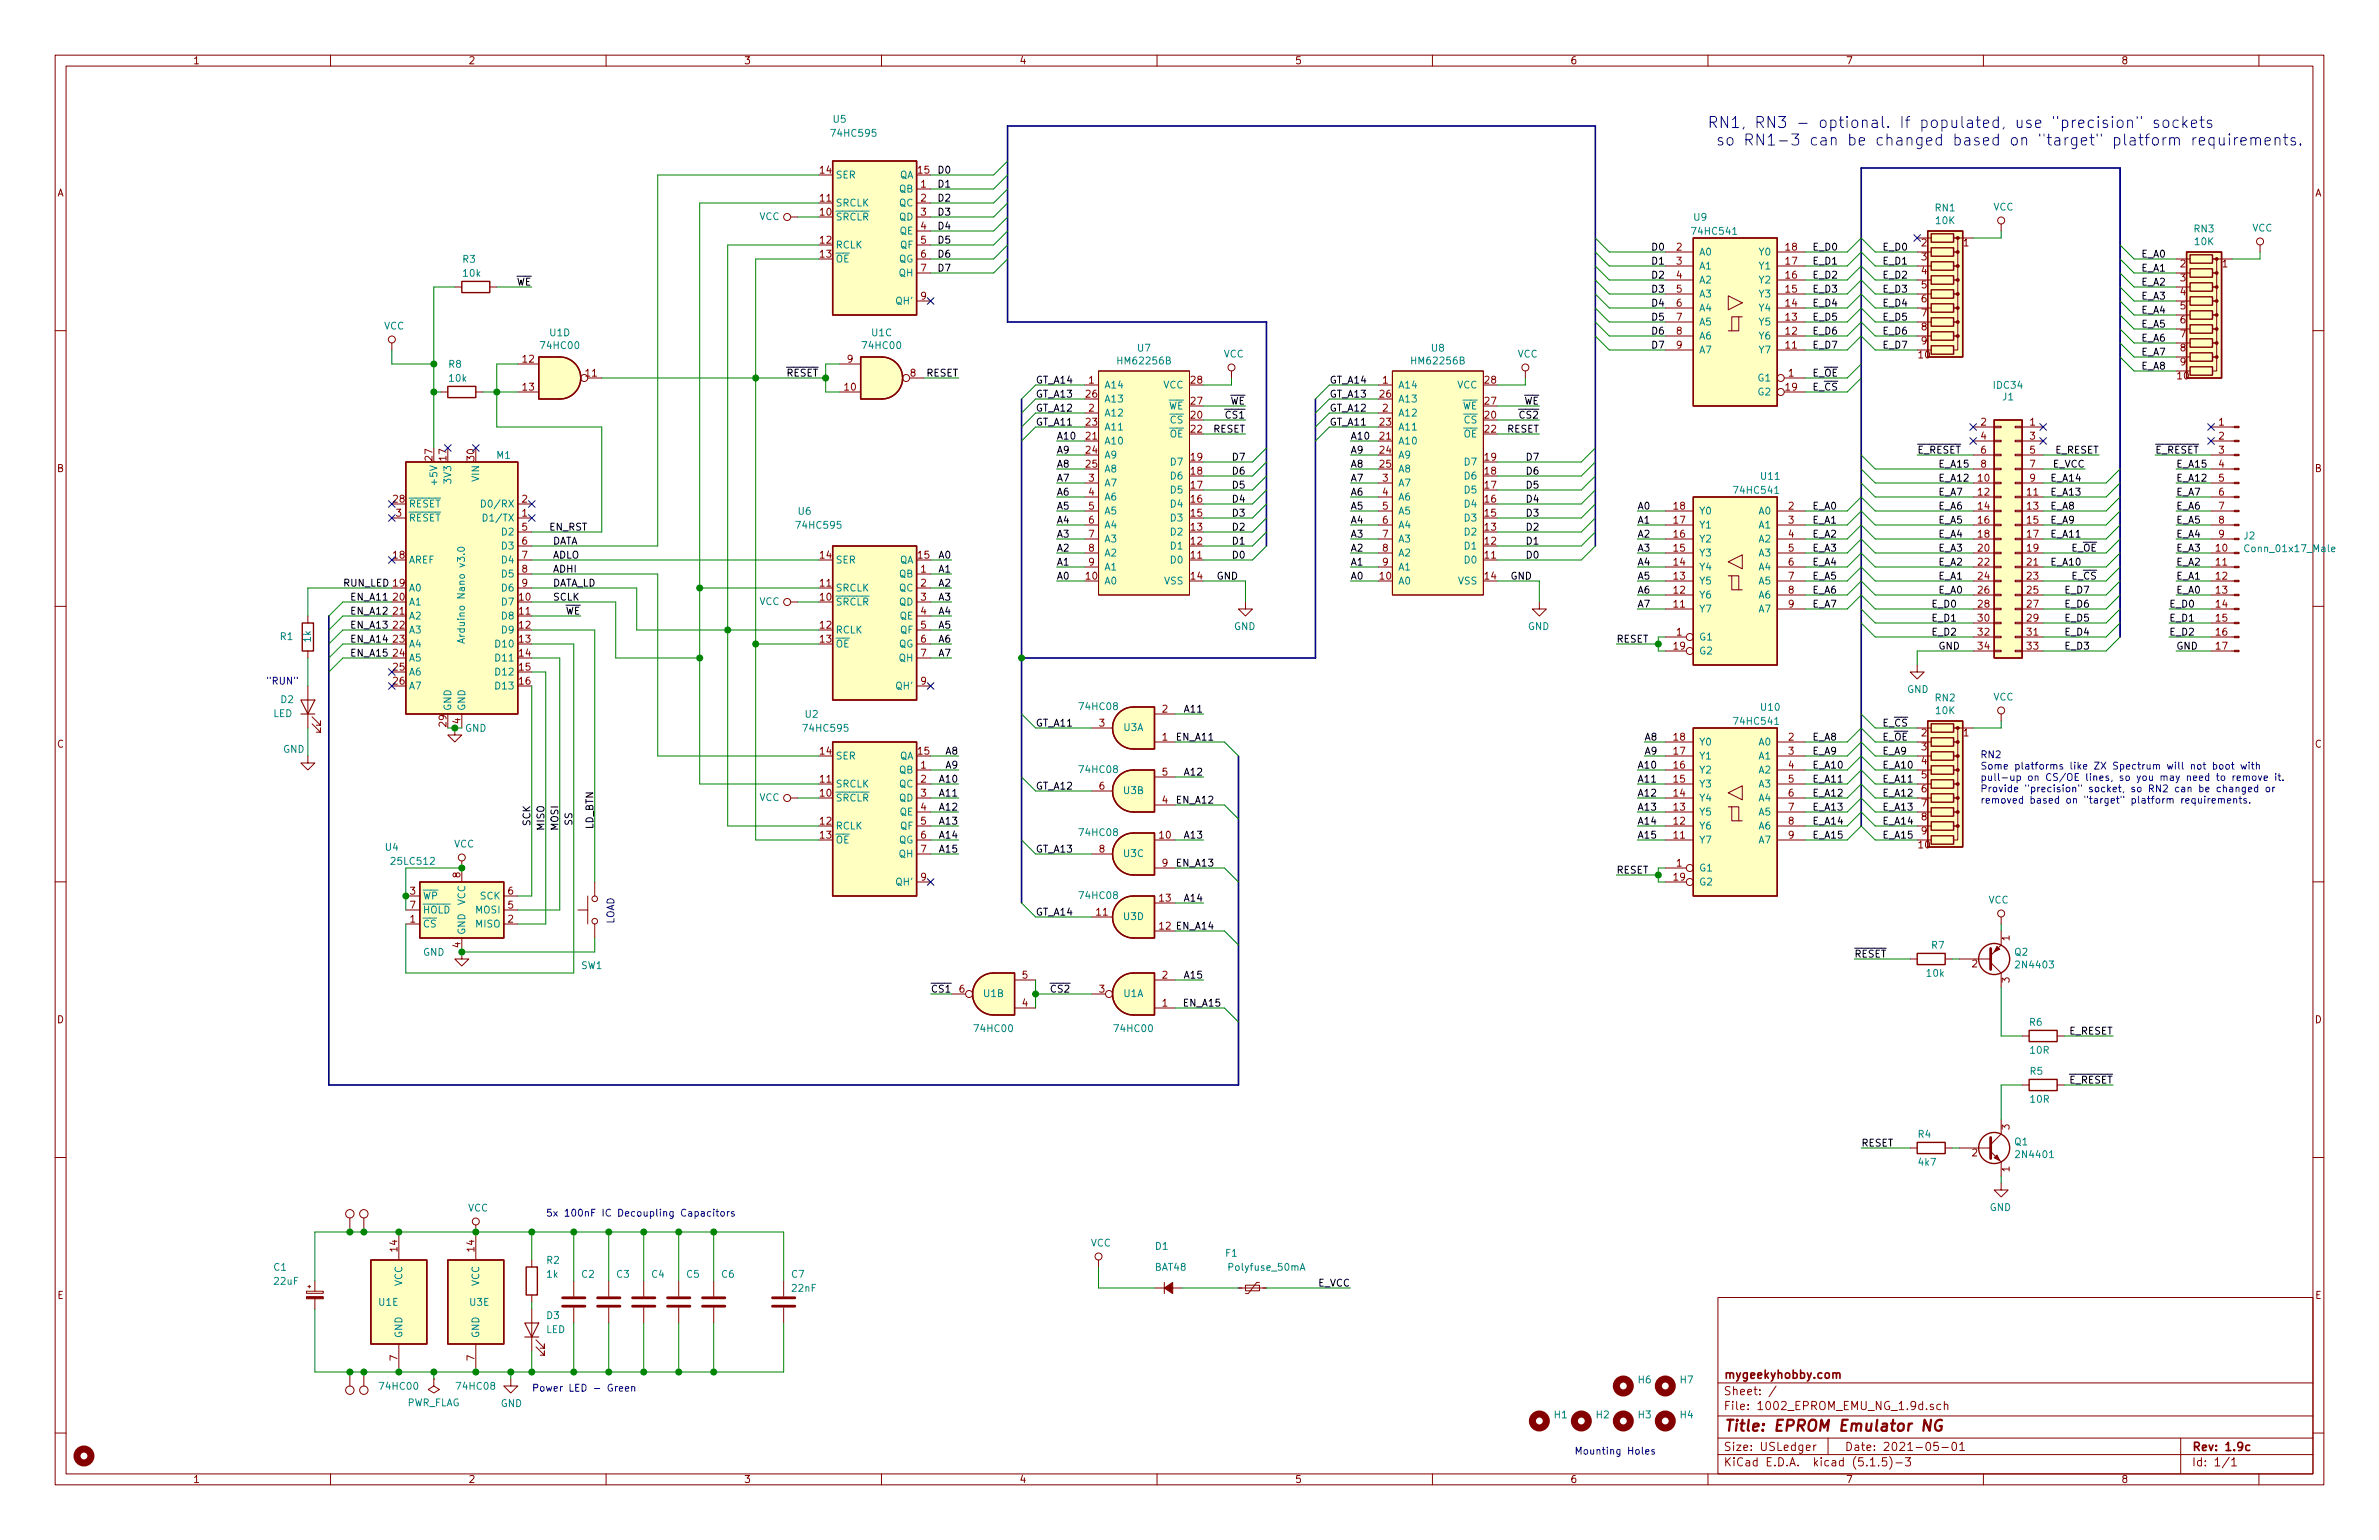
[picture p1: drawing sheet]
<svg xmlns="http://www.w3.org/2000/svg" width="432mm" height="279mm" viewBox="0 0 432 279" stroke-linecap="round" stroke-linejoin="round" font-family="sans-serif">
<defs><g id="words">
<g font-size="2.8" fill="#0000c2">
<text x="309.9" y="23.2">RN1, RN3 - optional. If populated, use &quot;precision&quot; sockets</text>
<text x="310.7" y="26.4">so RN1-3 can be changed based on &quot;target&quot; platform requirements.</text>
</g>
<text font-size="2.8" fill="#840000" x="312.8" y="259.7">Title: EPROM Emulator NG</text>
<g font-size="2.1" fill="#840000">
<text x="312.8" y="250.1">mygeekyhobby.com</text>
<text x="312.8" y="255.8">File: 1002_EPROM_EMU_NG_1.9d.sch</text>
<text x="312.8" y="253.1">Sheet: /</text>
<text x="312.8" y="263.2">Size: USLedger</text>
<text x="334.8" y="263.2">Date: 2021-05-01</text>
<text x="397.8" y="263.2">Rev: 1.9c</text>
<text x="312.8" y="266">KiCad E.D.A. kicad (5.1.5)-3</text>
<text x="397.8" y="266">Id: 1/1</text>
</g>
<g font-size="1.8" fill="#840000">
<text x="35" y="11.6">1</text>
<text x="85" y="11.6">2</text>
<text x="135" y="11.6">3</text>
<text x="185" y="11.6">4</text>
<text x="235" y="11.6">5</text>
<text x="285" y="11.6">6</text>
<text x="335" y="11.6">7</text>
<text x="385" y="11.6">8</text>
<text x="10.4" y="35.6">A</text>
<text x="148.9" y="31.5">14</text>
<text x="166.7" y="31.5">15</text>
<text x="167.2" y="34">1</text>
<text x="420.2" y="35.6">A</text>
<text x="148.9" y="39.1">10</text>
<text x="148.9" y="36.6">11</text>
<text x="167.2" y="36.6">2</text>
<text x="167.2" y="39.1">3</text>
<text x="167.2" y="41.7">4</text>
<text x="148.9" y="44.2">12</text>
<text x="148.9" y="46.7">13</text>
<text x="167.2" y="44.2">5</text>
<text x="167.2" y="46.7">6</text>
<text x="304.3" y="45.5">2</text>
<text x="324.2" y="45.5">18</text>
<text x="348.8" y="44.7">2</text>
<text x="348.8" y="47.2">3</text>
<text x="356.4" y="44.7">1</text>
<text x="167.2" y="49.3">7</text>
<text x="304.3" y="48">3</text>
<text x="304.3" y="50.5">4</text>
<text x="304.3" y="53.1">5</text>
<text x="324.2" y="53.1">15</text>
<text x="324.2" y="50.5">16</text>
<text x="324.2" y="48">17</text>
<text x="348.8" y="49.8">4</text>
<text x="348.8" y="52.3">5</text>
<text x="395.8" y="48.5">2</text>
<text x="395.8" y="51.1">3</text>
<text x="395.8" y="53.6">4</text>
<text x="403.4" y="48.5">1</text>
<text x="167.2" y="54.4">9</text>
<text x="304.3" y="55.6">6</text>
<text x="304.3" y="58.2">7</text>
<text x="324.2" y="58.2">13</text>
<text x="324.2" y="55.6">14</text>
<text x="348.8" y="54.9">6</text>
<text x="348.8" y="57.4">7</text>
<text x="348.8" y="59.9">8</text>
<text x="395.8" y="56.1">5</text>
<text x="395.8" y="58.7">6</text>
<text x="94.9" y="65.8">12</text>
<text x="153.8" y="65.8">9</text>
<text x="304.3" y="60.7">8</text>
<text x="304.3" y="63.2">9</text>
<text x="324.2" y="63.2">11</text>
<text x="324.2" y="60.7">12</text>
<text x="348.3" y="65">10</text>
<text x="348.8" y="62.5">9</text>
<text x="395.8" y="61.2">7</text>
<text x="395.8" y="63.8">8</text>
<text x="94.9" y="70.9">13</text>
<text x="106.3" y="68.3">11</text>
<text x="153.3" y="70.9">10</text>
<text x="165.3" y="68.3">8</text>
<text x="197.6" y="69.6">1</text>
<text x="216.2" y="69.6">28</text>
<text x="251" y="69.6">1</text>
<text x="269.5" y="69.6">28</text>
<text x="324.2" y="70.9">19</text>
<text x="324.6" y="68.3">1</text>
<text x="395.3" y="68.8">10</text>
<text x="395.8" y="66.3">9</text>
<text x="197.2" y="77.2">23</text>
<text x="197.2" y="72.1">26</text>
<text x="197.6" y="74.7">2</text>
<text x="216.2" y="75.9">20</text>
<text x="216.2" y="73.4">27</text>
<text x="250.5" y="77.2">23</text>
<text x="250.5" y="72.1">26</text>
<text x="251" y="74.7">2</text>
<text x="269.5" y="75.9">20</text>
<text x="269.5" y="73.4">27</text>
<text x="359.6" y="77.2">2</text>
<text x="368.5" y="77.2">1</text>
<text x="402.7" y="77.2">1</text>
<text x="78.5" y="83.5" transform="rotate(-90 78.5 83.5)">27</text>
<text x="81" y="83.5" transform="rotate(-90 81 83.5)">17</text>
<text x="86.1" y="83.5" transform="rotate(-90 86.1 83.5)">30</text>
<text x="197.2" y="79.8">21</text>
<text x="197.2" y="82.3">24</text>
<text x="216.2" y="83.6">19</text>
<text x="216.2" y="78.5">22</text>
<text x="250.5" y="79.8">21</text>
<text x="250.5" y="82.3">24</text>
<text x="269.5" y="83.6">19</text>
<text x="269.5" y="78.5">22</text>
<text x="359.6" y="79.8">4</text>
<text x="359.6" y="82.3">6</text>
<text x="368.5" y="79.8">3</text>
<text x="368.5" y="82.3">5</text>
<text x="402.7" y="79.8">2</text>
<text x="402.7" y="82.3">3</text>
<text x="10.4" y="85.6">B</text>
<text x="197.2" y="84.8">25</text>
<text x="197.6" y="87.4">3</text>
<text x="197.6" y="89.9">4</text>
<text x="216.2" y="88.6">17</text>
<text x="216.2" y="86.1">18</text>
<text x="250.5" y="84.8">25</text>
<text x="251" y="87.4">3</text>
<text x="251" y="89.9">4</text>
<text x="269.5" y="88.6">17</text>
<text x="269.5" y="86.1">18</text>
<text x="359.1" y="87.4">10</text>
<text x="359.1" y="89.9">12</text>
<text x="359.6" y="84.8">8</text>
<text x="368" y="89.9">11</text>
<text x="368.5" y="84.8">7</text>
<text x="368.5" y="87.4">9</text>
<text x="402.7" y="84.8">4</text>
<text x="402.7" y="87.4">5</text>
<text x="402.7" y="89.9">6</text>
<text x="420.2" y="85.6">B</text>
<text x="71.4" y="91.2">28</text>
<text x="71.9" y="93.7">3</text>
<text x="94.8" y="93.7">1</text>
<text x="94.8" y="91.2">2</text>
<text x="197.6" y="92.5">5</text>
<text x="197.6" y="95">6</text>
<text x="216.2" y="93.7">15</text>
<text x="216.2" y="91.2">16</text>
<text x="251" y="92.5">5</text>
<text x="251" y="95">6</text>
<text x="269.5" y="93.7">15</text>
<text x="269.5" y="91.2">16</text>
<text x="303.8" y="95">17</text>
<text x="303.8" y="92.5">18</text>
<text x="324.6" y="92.5">2</text>
<text x="324.6" y="95">3</text>
<text x="359.1" y="92.5">14</text>
<text x="359.1" y="95">16</text>
<text x="368" y="92.5">13</text>
<text x="368" y="95">15</text>
<text x="402.7" y="92.5">7</text>
<text x="402.7" y="95">8</text>
<text x="71.4" y="101.3">18</text>
<text x="94.8" y="96.3">5</text>
<text x="94.8" y="98.8">6</text>
<text x="94.8" y="101.3">7</text>
<text x="148.9" y="101.3">14</text>
<text x="166.7" y="101.3">15</text>
<text x="197.6" y="97.5">7</text>
<text x="197.6" y="100.1">8</text>
<text x="216.2" y="101.3">11</text>
<text x="216.2" y="98.8">12</text>
<text x="216.2" y="96.3">13</text>
<text x="251" y="97.5">7</text>
<text x="251" y="100.1">8</text>
<text x="269.5" y="101.3">11</text>
<text x="269.5" y="98.8">12</text>
<text x="269.5" y="96.3">13</text>
<text x="303.8" y="100.1">15</text>
<text x="303.8" y="97.5">16</text>
<text x="324.6" y="97.5">4</text>
<text x="324.6" y="100.1">5</text>
<text x="359.1" y="97.5">18</text>
<text x="359.1" y="100.1">20</text>
<text x="368" y="97.5">17</text>
<text x="368" y="100.1">19</text>
<text x="402.3" y="100.1">10</text>
<text x="402.7" y="97.5">9</text>
<text x="94.8" y="103.9">8</text>
<text x="94.8" y="106.4">9</text>
<text x="148.9" y="106.4">11</text>
<text x="167.2" y="103.9">1</text>
<text x="167.2" y="106.4">2</text>
<text x="197.2" y="105.2">10</text>
<text x="197.6" y="102.6">9</text>
<text x="216.2" y="105.2">14</text>
<text x="250.5" y="105.2">10</text>
<text x="251" y="102.6">9</text>
<text x="269.5" y="105.2">14</text>
<text x="303.8" y="107.7">12</text>
<text x="303.8" y="105.2">13</text>
<text x="303.8" y="102.6">14</text>
<text x="324.6" y="102.6">6</text>
<text x="324.6" y="105.2">7</text>
<text x="324.6" y="107.7">8</text>
<text x="359.1" y="102.6">22</text>
<text x="359.1" y="105.2">24</text>
<text x="359.1" y="107.7">26</text>
<text x="368" y="102.6">21</text>
<text x="368" y="105.2">23</text>
<text x="368" y="107.7">25</text>
<text x="402.3" y="102.6">11</text>
<text x="402.3" y="105.2">12</text>
<text x="402.3" y="107.7">13</text>
<text x="71.4" y="109">20</text>
<text x="71.4" y="111.5">21</text>
<text x="94.3" y="109">10</text>
<text x="94.3" y="111.5">11</text>
<text x="148.9" y="109">10</text>
<text x="167.2" y="109">3</text>
<text x="167.2" y="111.5">4</text>
<text x="303.8" y="110.2">11</text>
<text x="324.6" y="110.2">9</text>
<text x="359.1" y="110.2">28</text>
<text x="359.1" y="112.8">30</text>
<text x="368" y="110.2">27</text>
<text x="368" y="112.8">29</text>
<text x="402.3" y="110.2">14</text>
<text x="402.3" y="112.8">15</text>
<text x="71.4" y="114">22</text>
<text x="71.4" y="116.6">23</text>
<text x="71.4" y="119.1">24</text>
<text x="94.3" y="114">12</text>
<text x="94.3" y="116.6">13</text>
<text x="94.3" y="119.1">14</text>
<text x="148.9" y="114">12</text>
<text x="148.9" y="116.6">13</text>
<text x="167.2" y="114">5</text>
<text x="167.2" y="116.6">6</text>
<text x="167.2" y="119.1">7</text>
<text x="303.8" y="117.9">19</text>
<text x="304.3" y="115.3">1</text>
<text x="359.1" y="115.3">32</text>
<text x="359.1" y="117.9">34</text>
<text x="368" y="115.3">31</text>
<text x="368" y="117.9">33</text>
<text x="402.3" y="115.3">16</text>
<text x="402.3" y="117.9">17</text>
<text x="71.4" y="121.7">25</text>
<text x="71.4" y="124.2">26</text>
<text x="94.3" y="121.7">15</text>
<text x="94.3" y="124.2">16</text>
<text x="167.2" y="124.2">9</text>
<text x="81" y="131.8" transform="rotate(-90 81 131.8)">29</text>
<text x="83.6" y="131.3" transform="rotate(-90 83.6 131.3)">4</text>
<text x="199.5" y="131.8">3</text>
<text x="211" y="129.3">2</text>
<text x="10.4" y="135.6">C</text>
<text x="148.9" y="136.9">14</text>
<text x="166.7" y="136.9">15</text>
<text x="211" y="134.4">1</text>
<text x="303.8" y="136.9">17</text>
<text x="303.8" y="134.4">18</text>
<text x="324.6" y="134.4">2</text>
<text x="324.6" y="136.9">3</text>
<text x="348.8" y="133.6">2</text>
<text x="348.8" y="136.1">3</text>
<text x="356.4" y="133.6">1</text>
<text x="420.2" y="135.6">C</text>
<text x="148.9" y="142">11</text>
<text x="167.2" y="139.4">1</text>
<text x="167.2" y="142">2</text>
<text x="199.5" y="143.3">6</text>
<text x="211" y="140.7">5</text>
<text x="303.8" y="142">15</text>
<text x="303.8" y="139.4">16</text>
<text x="324.6" y="139.4">4</text>
<text x="324.6" y="142">5</text>
<text x="348.8" y="138.7">4</text>
<text x="348.8" y="141.2">5</text>
<text x="348.8" y="143.8">6</text>
<text x="148.9" y="144.5">10</text>
<text x="148.9" y="149.6">12</text>
<text x="167.2" y="144.5">3</text>
<text x="167.2" y="147.1">4</text>
<text x="167.2" y="149.6">5</text>
<text x="211" y="145.8">4</text>
<text x="303.8" y="149.6">12</text>
<text x="303.8" y="147.1">13</text>
<text x="303.8" y="144.5">14</text>
<text x="324.6" y="144.5">6</text>
<text x="324.6" y="147.1">7</text>
<text x="324.6" y="149.6">8</text>
<text x="348.8" y="146.3">7</text>
<text x="348.8" y="148.8">8</text>
<text x="148.9" y="152.1">13</text>
<text x="167.2" y="152.1">6</text>
<text x="167.2" y="154.7">7</text>
<text x="199.5" y="154.7">8</text>
<text x="210.5" y="152.1">10</text>
<text x="303.8" y="152.1">11</text>
<text x="324.6" y="152.1">9</text>
<text x="348.3" y="153.9">10</text>
<text x="348.8" y="151.4">9</text>
<text x="83.6" y="159.2" transform="rotate(-90 83.6 159.2)">8</text>
<text x="167.2" y="159.8">9</text>
<text x="211" y="157.2">9</text>
<text x="303.8" y="159.8">19</text>
<text x="304.3" y="157.2">1</text>
<text x="74.4" y="167.4">1</text>
<text x="74.4" y="162.3">3</text>
<text x="74.4" y="164.8">7</text>
<text x="92.2" y="167.4">2</text>
<text x="92.2" y="164.8">5</text>
<text x="92.2" y="162.3">6</text>
<text x="199.1" y="166.1">11</text>
<text x="210.5" y="163.6">13</text>
<text x="83.6" y="171.9" transform="rotate(-90 83.6 171.9)">4</text>
<text x="364.7" y="170.7" transform="rotate(-90 364.7 170.7)">1</text>
<text x="185.6" y="177.5">5</text>
<text x="211" y="177.5">2</text>
<text x="358" y="175.5">2</text>
<text x="364.7" y="178.3" transform="rotate(-90 364.7 178.3)">3</text>
<text x="10.4" y="185.6">D</text>
<text x="174.1" y="180.1">6</text>
<text x="185.6" y="182.6">4</text>
<text x="199.5" y="180.1">3</text>
<text x="211" y="182.6">1</text>
<text x="420.2" y="185.6">D</text>
<text x="358" y="209.8">2</text>
<text x="364.7" y="205" transform="rotate(-90 364.7 205)">3</text>
<text x="364.7" y="212.6" transform="rotate(-90 364.7 212.6)">1</text>
<text x="72.1" y="227" transform="rotate(-90 72.1 227)">14</text>
<text x="86.1" y="227" transform="rotate(-90 86.1 227)">14</text>
<text x="10.4" y="235.6">E</text>
<text x="420.2" y="235.6">E</text>
<text x="72.1" y="246.9" transform="rotate(-90 72.1 246.9)">7</text>
<text x="86.1" y="246.9" transform="rotate(-90 86.1 246.9)">7</text>
<text x="35" y="269">1</text>
<text x="85" y="269">2</text>
<text x="135" y="269">3</text>
<text x="185" y="269">4</text>
<text x="235" y="269">5</text>
<text x="285" y="269">6</text>
<text x="335" y="269">7</text>
<text x="385" y="269">8</text>
</g>
<g font-size="1.8" fill="#008484">
<text x="151.3" y="22.3">U5</text>
<text x="151.2" y="24.8">74HC595</text>
<text x="151.6" y="32.4">SER</text>
<text x="163.2" y="34.9">QB</text>
<text x="163.2" y="32.4">QA</text>
<text x="137.8" y="39.9">VCC</text>
<text x="151.6" y="40">SRCLR</text>
<text x="151.6" y="37.5">SRCLK</text>
<text x="163.2" y="37.5">QC</text>
<text x="163.2" y="40">QD</text>
<text x="307.5" y="40.1">U9</text>
<text x="351.3" y="38.4">RN1</text>
<text x="351.4" y="40.7">10K</text>
<text x="361.8" y="38.2">VCC</text>
<text x="84" y="47.7">R3</text>
<text x="151.6" y="45.1">RCLK</text>
<text x="151.6" y="47.6">OE</text>
<text x="163.1" y="47.6">QG</text>
<text x="163.3" y="42.5">QE</text>
<text x="163.4" y="45.1">QF</text>
<text x="307.4" y="42.6">74HC541</text>
<text x="308.4" y="46.4">A0</text>
<text x="319.4" y="46.4">Y0</text>
<text x="398.3" y="42.2">RN3</text>
<text x="398.4" y="44.5">10K</text>
<text x="408.8" y="42">VCC</text>
<text x="84.2" y="50.2">10k</text>
<text x="163.2" y="50.2">QH</text>
<text x="308.4" y="48.9">A1</text>
<text x="308.4" y="51.4">A2</text>
<text x="308.4" y="54">A3</text>
<text x="319.4" y="54">Y3</text>
<text x="319.4" y="51.4">Y2</text>
<text x="319.4" y="48.9">Y1</text>
<text x="69.7" y="59.8">VCC</text>
<text x="162.8" y="55.2">QH'</text>
<text x="308.4" y="56.5">A4</text>
<text x="308.4" y="59.1">A5</text>
<text x="319.4" y="59.1">Y5</text>
<text x="319.4" y="56.5">Y4</text>
<text x="98.4" y="63.3">74HC00</text>
<text x="99.8" y="61">U1D</text>
<text x="156.8" y="63.3">74HC00</text>
<text x="158.3" y="61">U1C</text>
<text x="206.5" y="63.8">U7</text>
<text x="222.1" y="64.9">VCC</text>
<text x="259.9" y="63.8">U8</text>
<text x="275.4" y="64.9">VCC</text>
<text x="308.4" y="61.6">A6</text>
<text x="308.4" y="64.1">A7</text>
<text x="319.4" y="64.1">Y7</text>
<text x="319.4" y="61.6">Y6</text>
<text x="81.5" y="66.7">R8</text>
<text x="81.6" y="69.3">10k</text>
<text x="200.4" y="70.5">A14</text>
<text x="203.2" y="66.1">HM62256B</text>
<text x="211.2" y="70.5">VCC</text>
<text x="253.7" y="70.5">A14</text>
<text x="256.5" y="66.1">HM62256B</text>
<text x="264.5" y="70.5">VCC</text>
<text x="319.2" y="69.2">G1</text>
<text x="319.2" y="71.8">G2</text>
<text x="362" y="70.5">IDC34</text>
<text x="200.4" y="75.6">A12</text>
<text x="200.4" y="73">A13</text>
<text x="212" y="74.3">WE</text>
<text x="212.4" y="76.8">CS</text>
<text x="253.7" y="75.6">A12</text>
<text x="253.7" y="73">A13</text>
<text x="265.4" y="74.3">WE</text>
<text x="265.8" y="76.8">CS</text>
<text x="363.5" y="72.6">J1</text>
<text x="90.2" y="83.2">M1</text>
<text x="200.4" y="80.6">A10</text>
<text x="200.4" y="78.1">A11</text>
<text x="200.4" y="83.2">A9</text>
<text x="212.3" y="79.4">OE</text>
<text x="253.7" y="80.6">A10</text>
<text x="253.7" y="78.1">A11</text>
<text x="253.7" y="83.2">A9</text>
<text x="265.7" y="79.4">OE</text>
<text x="79.4" y="87.5" transform="rotate(-90 79.4 87.5)">+5V</text>
<text x="81.9" y="87.5" transform="rotate(-90 81.9 87.5)">3V3</text>
<text x="87" y="87.3" transform="rotate(-90 87 87.3)">VIN</text>
<text x="200.4" y="85.7">A8</text>
<text x="200.4" y="88.3">A7</text>
<text x="212.6" y="89.5">D5</text>
<text x="212.6" y="87">D6</text>
<text x="212.6" y="84.5">D7</text>
<text x="253.7" y="85.7">A8</text>
<text x="253.7" y="88.3">A7</text>
<text x="266" y="89.5">D5</text>
<text x="266" y="87">D6</text>
<text x="266" y="84.5">D7</text>
<text x="315" y="89.6">74HC541</text>
<text x="319.7" y="87">U11</text>
<text x="74.2" y="92.1">RESET</text>
<text x="74.2" y="94.6">RESET</text>
<text x="88.3" y="92.1">D0/RX</text>
<text x="88.5" y="94.6">D1/TX</text>
<text x="144.9" y="95.9">74HC595</text>
<text x="144.9" y="93.4">U6</text>
<text x="200.4" y="90.8">A6</text>
<text x="200.4" y="93.3">A5</text>
<text x="200.4" y="95.9">A4</text>
<text x="212.6" y="94.6">D3</text>
<text x="212.6" y="92.1">D4</text>
<text x="253.7" y="90.8">A6</text>
<text x="253.7" y="93.3">A5</text>
<text x="253.7" y="95.9">A4</text>
<text x="266" y="94.6">D3</text>
<text x="266" y="92.1">D4</text>
<text x="308.4" y="95.9">Y1</text>
<text x="308.4" y="93.3">Y0</text>
<text x="319.3" y="93.3">A0</text>
<text x="319.3" y="95.9">A1</text>
<text x="91.2" y="97.2">D2</text>
<text x="91.2" y="99.7">D3</text>
<text x="200.4" y="98.4">A3</text>
<text x="200.4" y="101">A2</text>
<text x="212.6" y="99.7">D1</text>
<text x="212.6" y="97.2">D2</text>
<text x="253.7" y="98.4">A3</text>
<text x="253.7" y="101">A2</text>
<text x="266" y="99.7">D1</text>
<text x="266" y="97.2">D2</text>
<text x="308.4" y="101">Y3</text>
<text x="308.4" y="98.4">Y2</text>
<text x="319.3" y="98.4">A2</text>
<text x="319.3" y="101">A3</text>
<text x="407.3" y="97.9">J2</text>
<text x="407.9" y="100.2">Conn_01x17_Male</text>
<text x="74.2" y="102.2">AREF</text>
<text x="74.2" y="107.3">A0</text>
<text x="91.2" y="102.2">D4</text>
<text x="91.2" y="104.8">D5</text>
<text x="91.2" y="107.3">D6</text>
<text x="151.6" y="107.3">SRCLK</text>
<text x="151.6" y="102.2">SER</text>
<text x="163.2" y="104.8">QB</text>
<text x="163.2" y="102.2">QA</text>
<text x="163.2" y="107.3">QC</text>
<text x="200.4" y="106">A0</text>
<text x="200.4" y="103.5">A1</text>
<text x="211.4" y="106">VSS</text>
<text x="212.6" y="102.2">D0</text>
<text x="253.7" y="106">A0</text>
<text x="253.7" y="103.5">A1</text>
<text x="264.7" y="106">VSS</text>
<text x="266" y="102.2">D0</text>
<text x="308.4" y="106">Y5</text>
<text x="308.4" y="103.5">Y4</text>
<text x="319.3" y="103.5">A4</text>
<text x="319.3" y="106">A5</text>
<text x="74.2" y="109.9">A1</text>
<text x="74.2" y="112.4">A2</text>
<text x="91.2" y="109.9">D7</text>
<text x="91.2" y="112.4">D8</text>
<text x="137.8" y="109.8">VCC</text>
<text x="151.6" y="109.9">SRCLR</text>
<text x="163.2" y="109.9">QD</text>
<text x="163.3" y="112.4">QE</text>
<text x="308.4" y="111.1">Y7</text>
<text x="308.4" y="108.6">Y6</text>
<text x="319.3" y="108.6">A6</text>
<text x="319.3" y="111.1">A7</text>
<text x="50.9" y="116.1">R1</text>
<text x="56.4" y="116.5" transform="rotate(-90 56.4 116.5)">1k</text>
<text x="74.2" y="114.9">A3</text>
<text x="74.2" y="117.5">A4</text>
<text x="84.4" y="115.7" transform="rotate(-90 84.4 115.7)">Arduino Nano v3.0</text>
<text x="90.2" y="117.5">D10</text>
<text x="91.2" y="114.9">D9</text>
<text x="151.6" y="114.9">RCLK</text>
<text x="151.6" y="117.5">OE</text>
<text x="163.1" y="117.5">QG</text>
<text x="163.4" y="114.9">QF</text>
<text x="224" y="114.3">GND</text>
<text x="277.3" y="114.3">GND</text>
<text x="308.4" y="116.2">G1</text>
<text x="308.4" y="118.7">G2</text>
<text x="74.2" y="120">A5</text>
<text x="74.2" y="122.6">A6</text>
<text x="74.2" y="125.1">A7</text>
<text x="90.2" y="120">D11</text>
<text x="90.2" y="122.6">D12</text>
<text x="90.2" y="125.1">D13</text>
<text x="162.8" y="125.1">QH'</text>
<text x="163.2" y="120">QH</text>
<text x="346.2" y="125.7">GND</text>
<text x="49.6" y="130.1">LED</text>
<text x="51" y="127.6">D2</text>
<text x="81.9" y="129" transform="rotate(-90 81.9 129)">GND</text>
<text x="84.5" y="129" transform="rotate(-90 84.5 129)">GND</text>
<text x="146.2" y="130.2">U2</text>
<text x="196.1" y="128.8">74HC08</text>
<text x="315" y="131.5">74HC541</text>
<text x="319.7" y="129">U10</text>
<text x="351.3" y="127.3">RN2</text>
<text x="351.4" y="129.6">10K</text>
<text x="361.8" y="127.1">VCC</text>
<text x="51.4" y="136.6">GND</text>
<text x="84.4" y="132.8">GND</text>
<text x="146.1" y="132.8">74HC595</text>
<text x="151.6" y="137.8">SER</text>
<text x="163.2" y="137.8">QA</text>
<text x="204" y="132.6">U3A</text>
<text x="308.4" y="137.8">Y1</text>
<text x="308.4" y="135.3">Y0</text>
<text x="319.3" y="135.3">A0</text>
<text x="319.3" y="137.8">A1</text>
<text x="151.6" y="142.9">SRCLK</text>
<text x="163.2" y="140.3">QB</text>
<text x="163.2" y="142.9">QC</text>
<text x="196.1" y="140.3">74HC08</text>
<text x="308.4" y="142.9">Y3</text>
<text x="308.4" y="140.3">Y2</text>
<text x="319.3" y="140.3">A2</text>
<text x="319.3" y="142.9">A3</text>
<text x="137.8" y="145.3">VCC</text>
<text x="151.6" y="145.4">SRCLR</text>
<text x="163.2" y="145.4">QD</text>
<text x="163.3" y="148">QE</text>
<text x="204" y="144.1">U3B</text>
<text x="308.4" y="148">Y5</text>
<text x="308.4" y="145.4">Y4</text>
<text x="319.3" y="145.4">A4</text>
<text x="319.3" y="148">A5</text>
<text x="70" y="154.4">U4</text>
<text x="82.4" y="153.8">VCC</text>
<text x="151.6" y="150.5">RCLK</text>
<text x="151.6" y="153">OE</text>
<text x="163.1" y="153">QG</text>
<text x="163.2" y="155.6">QH</text>
<text x="163.4" y="150.5">QF</text>
<text x="196.1" y="151.7">74HC08</text>
<text x="204" y="155.5">U3C</text>
<text x="308.4" y="153">Y7</text>
<text x="308.4" y="150.5">Y6</text>
<text x="319.3" y="150.5">A6</text>
<text x="319.3" y="153">A7</text>
<text x="71.3" y="156.9">25LC512</text>
<text x="162.8" y="160.7">QH'</text>
<text x="308.4" y="158.1">G1</text>
<text x="308.4" y="160.7">G2</text>
<text x="76.7" y="163.2">WP</text>
<text x="76.7" y="165.7">HOLD</text>
<text x="84.5" y="164.3" transform="rotate(-90 84.5 164.3)">VCC</text>
<text x="86.4" y="165.7">MOSI</text>
<text x="87.2" y="163.2">SCK</text>
<text x="196.1" y="163.1">74HC08</text>
<text x="204" y="166.9">U3D</text>
<text x="360.9" y="163.9">VCC</text>
<text x="76.7" y="168.3">CS</text>
<text x="76.8" y="173.4">GND</text>
<text x="84.5" y="169.7" transform="rotate(-90 84.5 169.7)">GND</text>
<text x="86.4" y="168.3">MISO</text>
<text x="350.6" y="172.1">R7</text>
<text x="365.7" y="173.4">Q2</text>
<text x="105.5" y="175.8">SW1</text>
<text x="349.8" y="177.2">10k</text>
<text x="366.2" y="175.7">2N4403</text>
<text x="178.6" y="180.9">U1B</text>
<text x="204" y="180.9">U1A</text>
<text x="177.1" y="187.2">74HC00</text>
<text x="202.5" y="187.2">74HC00</text>
<text x="368.4" y="186.1">R6</text>
<text x="368.6" y="191.2">10R</text>
<text x="368.5" y="195">R5</text>
<text x="368.6" y="200.1">10R</text>
<text x="348.2" y="206.4">R4</text>
<text x="365.7" y="207.8">Q1</text>
<text x="348.3" y="211.5">4k7</text>
<text x="366.2" y="210.1">2N4401</text>
<text x="84.9" y="219.8">VCC</text>
<text x="361.1" y="219.7">GND</text>
<text x="198" y="226.2">VCC</text>
<text x="209.8" y="226.7">D1</text>
<text x="49.7" y="230.6">C1</text>
<text x="49.9" y="233.1">22uF</text>
<text x="73" y="233.3" transform="rotate(-90 73 233.3)">VCC</text>
<text x="87" y="233.3" transform="rotate(-90 87 233.3)">VCC</text>
<text x="99.3" y="229.3">R2</text>
<text x="99.3" y="231.8">1k</text>
<text x="105.6" y="231.8">C2</text>
<text x="112" y="231.8">C3</text>
<text x="118.3" y="231.8">C4</text>
<text x="124.7" y="231.8">C5</text>
<text x="131" y="231.8">C6</text>
<text x="143.7" y="231.8">C7</text>
<text x="209.7" y="230.6">BAT48</text>
<text x="222.5" y="228">F1</text>
<text x="223.3" y="230.6">Polyfuse_50mA</text>
<text x="68.8" y="236.9">U1E</text>
<text x="85.3" y="236.9">U3E</text>
<text x="99.3" y="239.3">D3</text>
<text x="143.8" y="234.4">22nF</text>
<text x="73" y="242.8" transform="rotate(-90 73 242.8)">GND</text>
<text x="87" y="242.8" transform="rotate(-90 87 242.8)">GND</text>
<text x="99.1" y="241.9">LED</text>
<text x="297.4" y="251">H6</text>
<text x="305" y="251">H7</text>
<text x="69.1" y="252.1">74HC00</text>
<text x="73.8" y="255.1">PWR_FLAG</text>
<text x="83.1" y="252.1">74HC08</text>
<text x="90.9" y="255.3">GND</text>
<text x="282.2" y="257.3">H1</text>
<text x="289.8" y="257.3">H2</text>
<text x="297.4" y="257.3">H3</text>
<text x="305" y="257.3">H4</text>
</g>
<g font-size="1.8">
<text x="170.5" y="31.5">D0</text>
<text x="170.5" y="34">D1</text>
<text x="170.5" y="36.6">D2</text>
<text x="170.5" y="39.1">D3</text>
<text x="170.5" y="41.7">D4</text>
<text x="170.5" y="44.2">D5</text>
<text x="170.5" y="46.7">D6</text>
<text x="300" y="45.5">D0</text>
<text x="328.9" y="45.5">E_D0</text>
<text x="341.6" y="45.5">E_D0</text>
<text x="388.6" y="46.7">E_A0</text>
<text x="93.7" y="51.8">WE</text>
<text x="170.5" y="49.3">D7</text>
<text x="300" y="48">D1</text>
<text x="300" y="50.5">D2</text>
<text x="300" y="53.1">D3</text>
<text x="328.9" y="53.1">E_D3</text>
<text x="328.9" y="50.5">E_D2</text>
<text x="328.9" y="48">E_D1</text>
<text x="341.6" y="50.5">E_D2</text>
<text x="341.6" y="48">E_D1</text>
<text x="341.6" y="53.1">E_D3</text>
<text x="388.6" y="49.3">E_A1</text>
<text x="388.6" y="51.8">E_A2</text>
<text x="300" y="58.2">D5</text>
<text x="300" y="55.6">D4</text>
<text x="328.9" y="55.6">E_D4</text>
<text x="328.9" y="58.2">E_D5</text>
<text x="341.6" y="58.2">E_D5</text>
<text x="341.6" y="55.6">E_D4</text>
<text x="388.6" y="54.4">E_A3</text>
<text x="388.6" y="56.9">E_A4</text>
<text x="388.6" y="59.4">E_A5</text>
<text x="300" y="60.7">D6</text>
<text x="300" y="63.2">D7</text>
<text x="328.9" y="60.7">E_D6</text>
<text x="328.9" y="63.2">E_D7</text>
<text x="341.6" y="60.7">E_D6</text>
<text x="341.6" y="63.2">E_D7</text>
<text x="388.6" y="62">E_A6</text>
<text x="388.6" y="64.5">E_A7</text>
<text x="142.7" y="68.3">RESET</text>
<text x="168.1" y="68.3">RESET</text>
<text x="188" y="69.6">GT_A14</text>
<text x="241.3" y="69.6">GT_A14</text>
<text x="328.9" y="70.9">E_CS</text>
<text x="328.9" y="68.3">E_OE</text>
<text x="388.6" y="67.1">E_A8</text>
<text x="188" y="77.2">GT_A11</text>
<text x="188" y="74.7">GT_A12</text>
<text x="188" y="72.1">GT_A13</text>
<text x="222.6" y="75.9">CS1</text>
<text x="223.2" y="73.4">WE</text>
<text x="241.3" y="77.2">GT_A11</text>
<text x="241.3" y="74.7">GT_A12</text>
<text x="241.3" y="72.1">GT_A13</text>
<text x="276" y="75.9">CS2</text>
<text x="276.6" y="73.4">WE</text>
<text x="191.8" y="79.8">A10</text>
<text x="191.8" y="82.3">A9</text>
<text x="220.2" y="78.5">RESET</text>
<text x="223.5" y="83.6">D7</text>
<text x="245.1" y="82.3">A9</text>
<text x="245.1" y="79.8">A10</text>
<text x="273.5" y="78.5">RESET</text>
<text x="276.9" y="83.6">D7</text>
<text x="348" y="82.3">E_RESET</text>
<text x="372.9" y="82.3">E_RESET</text>
<text x="391.2" y="82.3">E_RESET</text>
<text x="191.8" y="84.8">A8</text>
<text x="191.8" y="87.4">A7</text>
<text x="191.8" y="89.9">A6</text>
<text x="223.5" y="86.1">D6</text>
<text x="223.5" y="88.6">D5</text>
<text x="245.1" y="84.8">A8</text>
<text x="245.1" y="87.4">A7</text>
<text x="245.1" y="89.9">A6</text>
<text x="276.9" y="86.1">D6</text>
<text x="276.9" y="88.6">D5</text>
<text x="351.8" y="84.8">E_A15</text>
<text x="351.8" y="87.4">E_A12</text>
<text x="351.8" y="89.9">E_A7</text>
<text x="372.1" y="87.4">E_A14</text>
<text x="372.1" y="89.9">E_A13</text>
<text x="372.6" y="84.8">E_VCC</text>
<text x="395" y="89.9">E_A7</text>
<text x="395" y="87.4">E_A12</text>
<text x="395" y="84.8">E_A15</text>
<text x="191.8" y="92.5">A5</text>
<text x="191.8" y="95">A4</text>
<text x="223.5" y="93.7">D3</text>
<text x="223.5" y="91.2">D4</text>
<text x="245.1" y="92.5">A5</text>
<text x="245.1" y="95">A4</text>
<text x="276.9" y="91.2">D4</text>
<text x="276.9" y="93.7">D3</text>
<text x="297.2" y="95">A1</text>
<text x="297.2" y="92.5">A0</text>
<text x="328.9" y="92.5">E_A0</text>
<text x="328.9" y="95">E_A1</text>
<text x="351.8" y="95">E_A5</text>
<text x="351.8" y="92.5">E_A6</text>
<text x="372.1" y="92.5">E_A8</text>
<text x="372.1" y="95">E_A9</text>
<text x="395" y="92.5">E_A6</text>
<text x="395" y="95">E_A5</text>
<text x="99.7" y="96.3">EN_RST</text>
<text x="100.3" y="98.8">DATA</text>
<text x="100.3" y="101.3">ADLO</text>
<text x="170.5" y="101.3">A0</text>
<text x="191.8" y="97.5">A3</text>
<text x="191.8" y="100.1">A2</text>
<text x="223.5" y="96.3">D2</text>
<text x="223.5" y="98.8">D1</text>
<text x="223.5" y="101.3">D0</text>
<text x="245.1" y="97.5">A3</text>
<text x="245.1" y="100.1">A2</text>
<text x="276.9" y="96.3">D2</text>
<text x="276.9" y="98.8">D1</text>
<text x="276.9" y="101.3">D0</text>
<text x="297.2" y="100.1">A3</text>
<text x="297.2" y="97.5">A2</text>
<text x="328.9" y="100.1">E_A3</text>
<text x="328.9" y="97.5">E_A2</text>
<text x="351.8" y="97.5">E_A4</text>
<text x="351.8" y="100.1">E_A3</text>
<text x="372.1" y="97.5">E_A11</text>
<text x="375.9" y="100.1">E_OE</text>
<text x="395" y="100.1">E_A3</text>
<text x="395" y="97.5">E_A4</text>
<text x="62.2" y="106.4">RUN_LED 19</text>
<text x="100.3" y="106.4">DATA_LD</text>
<text x="100.3" y="103.9">ADHI</text>
<text x="170.5" y="106.4">A2</text>
<text x="170.5" y="103.9">A1</text>
<text x="191.8" y="102.6">A1</text>
<text x="191.8" y="105.2">A0</text>
<text x="220.9" y="105.2">GND</text>
<text x="245.1" y="105.2">A0</text>
<text x="245.1" y="102.6">A1</text>
<text x="274.2" y="105.2">GND</text>
<text x="297.2" y="102.6">A4</text>
<text x="297.2" y="105.2">A5</text>
<text x="297.2" y="107.7">A6</text>
<text x="328.9" y="107.7">E_A6</text>
<text x="328.9" y="102.6">E_A4</text>
<text x="328.9" y="105.2">E_A5</text>
<text x="351.8" y="102.6">E_A2</text>
<text x="351.8" y="105.2">E_A1</text>
<text x="351.8" y="107.7">E_A0</text>
<text x="372.1" y="102.6">E_A10</text>
<text x="374.6" y="107.7">E_D7</text>
<text x="375.9" y="105.2">E_CS</text>
<text x="395" y="105.2">E_A1</text>
<text x="395" y="102.6">E_A2</text>
<text x="395" y="107.7">E_A0</text>
<text x="63.5" y="109">EN_A11</text>
<text x="63.5" y="111.5">EN_A12</text>
<text x="100.3" y="109">SCLK</text>
<text x="102.6" y="111.5">WE</text>
<text x="170.5" y="111.5">A4</text>
<text x="170.5" y="109">A3</text>
<text x="297.2" y="110.2">A7</text>
<text x="328.9" y="110.2">E_A7</text>
<text x="350.5" y="110.2">E_D0</text>
<text x="350.5" y="112.8">E_D1</text>
<text x="374.6" y="110.2">E_D6</text>
<text x="374.6" y="112.8">E_D5</text>
<text x="393.7" y="112.8">E_D1</text>
<text x="393.7" y="110.2">E_D0</text>
<text x="63.5" y="114">EN_A13</text>
<text x="63.5" y="116.6">EN_A14</text>
<text x="63.5" y="119.1">EN_A15</text>
<text x="170.5" y="119.1">A7</text>
<text x="170.5" y="116.6">A6</text>
<text x="170.5" y="114">A5</text>
<text x="293.4" y="116.6">RESET</text>
<text x="350.5" y="115.3">E_D2</text>
<text x="351.8" y="117.9">GND</text>
<text x="374.6" y="117.9">E_D3</text>
<text x="374.6" y="115.3">E_D4</text>
<text x="393.7" y="115.3">E_D2</text>
<text x="395" y="117.9">GND</text>
<text x="188" y="131.8">GT_A11</text>
<text x="215.2" y="129.3">A11</text>
<text x="341.6" y="131.8">E_CS</text>
<text x="171.7" y="136.9">A8</text>
<text x="213.4" y="134.4">EN_A11</text>
<text x="298.4" y="136.9">A9</text>
<text x="298.4" y="134.4">A8</text>
<text x="328.9" y="134.4">E_A8</text>
<text x="328.9" y="136.9">E_A9</text>
<text x="341.6" y="134.4">E_OE</text>
<text x="341.6" y="136.9">E_A9</text>
<text x="170.7" y="142">A10</text>
<text x="171.7" y="139.4">A9</text>
<text x="188" y="143.3">GT_A12</text>
<text x="215.2" y="140.7">A12</text>
<text x="297.2" y="139.4">A10</text>
<text x="297.2" y="142">A11</text>
<text x="328.9" y="142">E_A11</text>
<text x="328.9" y="139.4">E_A10</text>
<text x="341.6" y="139.4">E_A10</text>
<text x="341.6" y="142">E_A11</text>
<text x="96.3" y="149.8" transform="rotate(-90 96.3 149.8)">SCK</text>
<text x="103.9" y="149.7" transform="rotate(-90 103.9 149.7)">SS</text>
<text x="170.7" y="149.6">A13</text>
<text x="170.7" y="147.1">A12</text>
<text x="170.7" y="144.5">A11</text>
<text x="213.4" y="145.8">EN_A12</text>
<text x="297.2" y="149.6">A14</text>
<text x="297.2" y="147.1">A13</text>
<text x="297.2" y="144.5">A12</text>
<text x="328.9" y="147.1">E_A13</text>
<text x="328.9" y="149.6">E_A14</text>
<text x="328.9" y="144.5">E_A12</text>
<text x="341.6" y="144.5">E_A12</text>
<text x="341.6" y="149.6">E_A14</text>
<text x="341.6" y="147.1">E_A13</text>
<text x="98.8" y="150.6" transform="rotate(-90 98.8 150.6)">MISO</text>
<text x="101.3" y="150.6" transform="rotate(-90 101.3 150.6)">MOSI</text>
<text x="107.7" y="150.5" transform="rotate(-90 107.7 150.5)">LD_BTN</text>
<text x="170.7" y="154.7">A15</text>
<text x="170.7" y="152.1">A14</text>
<text x="188" y="154.7">GT_A13</text>
<text x="215.2" y="152.1">A13</text>
<text x="297.2" y="152.1">A15</text>
<text x="328.9" y="152.1">E_A15</text>
<text x="341.6" y="152.1">E_A15</text>
<text x="213.4" y="157.2">EN_A13</text>
<text x="293.4" y="158.5">RESET</text>
<text x="188" y="166.1">GT_A14</text>
<text x="215.2" y="163.6">A14</text>
<text x="210.5" y="168.7">12 EN_A14</text>
<text x="336.5" y="173.7">RESET</text>
<text x="215.2" y="177.5">A15</text>
<text x="168.9" y="180.1">CS1</text>
<text x="190.5" y="180.1">CS2</text>
<text x="214.6" y="182.6">EN_A15</text>
<text x="375.5" y="187.7">E_RESET</text>
<text x="375.5" y="196.6">E_RESET</text>
<text x="337.8" y="208">RESET</text>
<text x="239.2" y="233.4">E_VCC</text>
</g>
<g font-size="1.8" fill="#0000c2">
<text x="48.3" y="124.2">&quot;RUN&quot;</text>
<text x="359.4" y="137.6">RN2</text>
<text x="359.4" y="139.6">Some platforms like ZX Spectrum will not boot with</text>
<text x="359.4" y="141.7">pull-up on CS/OE lines, so you may need to remove it.</text>
<text x="359.4" y="143.7">Provide &quot;precision&quot; socket, so RN2 can be changed or</text>
<text x="359.4" y="145.8">removed based on &quot;target&quot; platform requirements.</text>
<text x="111.5" y="167.6" transform="rotate(-90 111.5 167.6)">LOAD</text>
<text x="99.1" y="220.7">5x 100nF IC Decoupling Capacitors</text>
<text x="96.5" y="252.5">Power LED - Green</text>
<text x="285.8" y="263.9">Mounting Holes</text>
</g>
</g></defs>
<g fill="none" stroke="#840000" stroke-width=".18">
<path d="M10 10h411.8v259.4h-411.8zM12 12h407.8v255.4h-407.8zM60 10v2M110 10v2M160 10v2M210 10v2M260 10v2M310 10v2M360 10v2M410 10v2M143.5 39.4h1.3M166.4 39.4h2.5"/>
<path d="M166.4 34.3h2.5M166.4 36.8h2.5M10 60h2M82.5 52.1h1.3M88.9 52.1h1.3M166.4 47h2.5M166.4 49.5h2.5M166.4 54.6h2.5M166.4 41.9h2.5M166.4 44.5h2.5M302.3 45.7h5M302.3 48.3h5"/>
<path d="M302.3 50.8h5M302.3 53.3h5M302.3 55.9h5M302.3 58.4h5M313.7 53.7l2.5 1.2-2.5 1.3zM315.6 57.5h-1.3v2.5M316.2 57.5h-.6v2.5h-1.9M322.6 45.7h5.1M322.6 48.3h5.1M322.6 50.8h5.1M322.6 53.3h5.1M322.6 55.9h5.1"/>
<path d="M322.6 58.4h5.1M348 43.2h2.5M348 45.7h2.5M348 48.3h2.5M348 50.8h2.5M348 53.3h2.5M348 55.9h2.5M348 58.4h2.5M358.1 43.2h-3.5h.7v2.5h-.7h.7v2.6h-.7h.7v2.5h-.7h.7v2.5h-.7h.7v2.6h-.7h.7v2.5h-.7h.7v2.6h-.7h.7v2.5h-.7M363.2 40.6v1.3M395 47h2.5M395 49.5h2.5"/>
<path d="M395 52.1h2.5M395 54.6h2.5M395 57.2h2.5M395 59.7h2.5M405.1 47h-3.5h.7v2.5h-.7h.7v2.6h-.7h.7v2.5h-.7h.7v2.6h-.7h.7v2.5h-.7h.7v2.5h-.7h.7v2.6h-.7h.7v2.5h-.7M410.2 44.5v1.2M419.8 60h2M71.1 62.2v1.3M80 71.1h1.3M86.4 71.1h1.2M94 66h3.8M94 71.1h3.8"/>
<path d="M106.7 68.6h2.5M152.4 66h3.8M152.4 71.1h3.8M165.1 68.6h2.5M196.8 69.9h2.6M196.8 74.9h2.6M199.4 67.3h16.5v40.7h-16.5zM223.5 67.3v1.3M250.2 69.9h2.5M250.2 74.9h2.5M252.7 67.3h16.5v40.7h-16.5zM276.9 67.3v1.3"/>
<path d="M302.3 61h5M302.3 63.5h5M322.6 61h5.1M322.6 63.5h5.1M323.8 68.6h3.9M323.8 71.1h3.9M348 61h2.5M358.1 77.5h3.8M361.9 79.9h1.3v.2h-1.3zM361.9 77.3h1.3v.3h-1.3zM365.8 79.9h1.2v.2h-1.2zM365.8 77.3h1.2v.3h-1.2z"/>
<path d="M367 77.5h3.8M395 62.2h2.5M395 64.8h2.5M401.3 77.5h4.2M71.1 94h2.6M94 94h2.5M94 91.4h2.5M94 96.5h2.5M94 99.1h2.5M196.8 87.6h2.6M196.8 90.2h2.6M196.8 92.7h2.6"/>
<path d="M196.8 95.3h2.6M196.8 97.8h2.6M250.2 87.6h2.5M250.2 90.2h2.5M250.2 92.7h2.5M250.2 95.3h2.5M250.2 97.8h2.5M302.3 92.7h5M302.3 95.3h5M302.3 97.8h5M322.6 92.7h5.1M322.6 95.3h5.1"/>
<path d="M322.6 97.8h5.1M358.1 87.6h3.8M358.1 90.2h3.8M358.1 92.7h3.8M358.1 95.3h3.8M358.1 97.8h3.8M358.1 80h3.8M358.1 82.6h3.8M358.1 85.1h3.8M361.9 95.1h1.3v.3h-1.3zM361.9 92.6h1.3v.2h-1.3zM361.9 90h1.3v.3h-1.3z"/>
<path d="M361.9 87.5h1.3v.3h-1.3zM361.9 97.7h1.3v.2h-1.3zM361.9 85h1.3v.2h-1.3zM361.9 82.4h1.3v.3h-1.3zM365.8 95.1h1.2v.3h-1.2zM365.8 92.6h1.2v.2h-1.2zM365.8 90h1.2v.3h-1.2zM365.8 87.5h1.2v.3h-1.2zM365.8 97.7h1.2v.2h-1.2zM365.8 85h1.2v.2h-1.2zM365.8 82.4h1.2v.3h-1.2zM367 87.6h3.8"/>
<path d="M367 90.2h3.8M367 92.7h3.8M367 95.3h3.8M367 97.8h3.8M367 80h3.8M367 82.6h3.8M367 85.1h3.8M401.3 87.6h4.2M401.3 90.2h4.2M401.3 92.7h4.2M401.3 95.3h4.2M401.3 97.8h4.2"/>
<path d="M401.3 80h4.2M401.3 82.6h4.2M401.3 85.1h4.2M10 110h2M55.9 111.8v1.2M55.9 118.1v1.3M94 101.6h2.5M94 104.1h2.5M94 106.7h2.5M143.5 109.2h1.3M166.4 109.2h2.5M166.4 104.1h2.5"/>
<path d="M166.4 106.7h2.5M166.4 111.8h2.5M166.4 114.3h2.5M166.4 116.8h2.5M166.4 119.4h2.5M196.8 100.3h2.6M196.8 102.9h2.6M226.1 109.2v1.3h-1.3l1.3 1.3 1.2-1.3h-1.2M250.2 100.3h2.5M250.2 102.9h2.5M279.4 109.2v1.3h-1.3l1.3 1.3 1.3-1.3h-1.3M302.3 100.3h5"/>
<path d="M302.3 102.9h5M302.3 105.4h5M302.3 108h5M302.3 110.5h5M302.3 115.6h3.8M302.3 118.1h3.8M313.7 104.5h.6v2.5h1.9M313.7 101.9l2.5-1.2v2.5zM314.3 104.5h1.3v2.5M322.6 100.3h5.1M322.6 102.9h5.1M322.6 105.4h5.1"/>
<path d="M322.6 108h5.1M322.6 110.5h5.1M358.1 100.3h3.8M358.1 102.9h3.8M358.1 105.4h3.8M358.1 108h3.8M358.1 110.5h3.8M358.1 113h3.8M358.1 115.6h3.8M358.1 118.1h3.8M361.9 102.7h1.3v.3h-1.3zM361.9 105.3h1.3v.2h-1.3z"/>
<path d="M361.9 107.8h1.3v.3h-1.3zM361.9 110.4h1.3v.2h-1.3zM361.9 112.9h1.3v.3h-1.3zM361.9 115.4h1.3v.3h-1.3zM361.9 118h1.3v.2h-1.3zM361.9 100.2h1.3v.3h-1.3zM365.8 102.7h1.2v.3h-1.2zM365.8 105.3h1.2v.2h-1.2zM365.8 107.8h1.2v.3h-1.2zM365.8 110.4h1.2v.2h-1.2zM365.8 112.9h1.2v.3h-1.2zM365.8 115.4h1.2v.3h-1.2z"/>
<path d="M365.8 118h1.2v.2h-1.2zM365.8 100.2h1.2v.3h-1.2zM367 100.3h3.8M367 102.9h3.8M367 105.4h3.8M367 108h3.8M367 110.5h3.8M367 113h3.8M367 115.6h3.8M367 118.1h3.8M401.3 100.3h4.2M401.3 102.9h4.2"/>
<path d="M401.3 105.4h4.2M401.3 108h4.2M401.3 110.5h4.2M401.3 113h4.2M401.3 115.6h4.2M401.3 118.1h4.2M419.8 110h2M55.9 137.2v1.2h1.2l-1.2 1.3-1.3-1.3h1.3M55.9 124.5v7.6M56.6 131.3l1.6 1.5v-.7v.7h-.8M56.6 130l1.6 1.6v-.8v.8h-.8M82.5 132.1v1.3h1.3l-1.3 1.2-1.2-1.2h1.2"/>
<path d="M83.8 129.5v2.6M166.4 139.7h2.5M166.4 124.5h2.5M198.1 132.1h3.8M209.5 134.6h3.9M209.5 129.5h3.9M302.3 134.6h5M302.3 137.2h5M302.3 139.7h5M322.6 134.6h5.1M322.6 137.2h5.1M322.6 139.7h5.1"/>
<path d="M348 120.7v1.2h1.2l-1.2 1.3-1.3-1.3h1.3M348 132.1h2.5M348 134.6h2.5M348 137.2h2.5M348 139.7h2.5M358.1 132.1h-3.5h.7v2.5h-.7h.7v2.6h-.7h.7v2.5h-.7h.7v2.5h-.7h.7v2.6h-.7h.7v2.5h-.7h.7v2.6h-.7h.7v2.5h-.7M363.2 129.5v1.3M10 160h2M83.8 156.2v3.8M143.5 144.8h1.3M166.4 144.8h2.5M166.4 142.2h2.5"/>
<path d="M166.4 147.3h2.5M166.4 149.9h2.5M166.4 152.4h2.5M166.4 154.9h2.5M198.1 143.5h3.8M198.1 154.9h3.8M209.5 146.1h3.9M209.5 141h3.9M209.5 152.4h3.9M209.5 157.5h3.9M302.3 144.8h5M302.3 142.2h5"/>
<path d="M302.3 147.3h5M302.3 149.9h5M302.3 152.4h5M302.3 157.5h3.8M313.7 146.4h.6v2.5h1.9M313.7 143.8l2.5-1.2v2.5zM314.3 146.4h1.3v2.5M322.6 144.8h5.1M322.6 142.2h5.1M322.6 147.3h5.1M322.6 149.9h5.1M322.6 152.4h5.1"/>
<path d="M348 144.8h2.5M348 142.2h2.5M348 147.3h2.5M348 149.9h2.5M419.8 160h2M73.7 167.6h2.5M73.7 162.6h2.5M73.7 165.1h2.5M83.8 170.2v3.8h1.3l-1.3 1.3-1.3-1.3h1.3M91.4 167.6h2.6M91.4 162.6h2.6M91.4 165.1h2.6"/>
<path d="M104.9 165.1h1.8M106.7 162.6v5M107.9 160v2.6M107.9 167.6v2.6M166.4 160h2.5M184.1 177.8h3.9M198.1 166.4h3.8M209.5 168.9h3.9M209.5 163.8h3.9M209.5 177.8h3.9M302.3 160h3.8M346.7 174h1.3"/>
<path d="M353.1 174h1.2M355.6 174h5.7M361.3 174.6l1.9 1.9v2.6M363.2 168.9v2.6l-1.9 1.9M363.2 166.4v1.2M172.7 180.3h2.6M184.1 182.9h3.9M198.1 180.3h2.6M209.5 182.9h3.9M367 196.9h1.3M367 188h1.3M373.4 196.9h1.2"/>
<path d="M373.4 188h1.2M10 210h2M346.7 208.3h1.3M353.1 208.3h1.2M355.6 208.3h5.7M361.3 208.9l1.9 1.9v2.6M363.2 214.6v1.3h-1.3l1.3 1.3 1.3-1.3h-1.3M363.2 203.2v2.5l-1.9 1.9M419.8 210h2M55.6 234.3h3.1v.3h-3.1zM55.9 233.4h.5M56.1 233.2v.5"/>
<path d="M57.1 232.4v1.9M57.1 235.6v1.9M63.5 221v2.5M66 221v2.5M72.4 223.5v5.1M86.4 222.3v6.3M96.5 228.6v1.3M96.5 235v1.2M96.5 237.5v7.6M104.1 232.4v2.8M104.1 237.2v2.8M110.5 232.4v2.8"/>
<path d="M110.5 237.2v2.8M116.8 232.4v2.8M116.8 237.2v2.8M123.2 232.4v2.8M123.2 237.2v2.8M129.5 232.4v2.8M129.5 237.2v2.8M142.2 232.4v2.8M142.2 237.2v2.8M199.4 228.6v1.3M209.5 233.7h5.1M211.3 232.7v2"/>
<path d="M224.8 233.7h5.1M226.1 233.2h2.5v1h-2.5zM228.6 232.7h-.5l-1.5 2h-.5M311.8 235.4h108v32h-108zM10 260h2M63.5 248.9v2.6M66 248.9v2.6M72.4 243.8v5.1M78.7 250.2v1.3l1.1 .6-1.1 .6-1-.6 1-.6M78.7 250.2h.1M86.4 243.8v5.1M92.7 250.2v1.3h1.3l-1.3 1.2-1.3-1.2h1.3"/>
<path d="M97.3 244.3l1.5 1.6v-.8v.8h-.8M97.3 243.1l1.5 1.5v-.8v.8h-.8M311.8 256.9h108M311.8 250.9h108M322.4 251.5l-1.3 1.9M350.9 254.8h-.4l-.2 .2 .1 .2 .5 .1v.4h-.6M352.2 254.8h-.4l-.3 .2 .1 .6 .2 .2 .4-.1M352.9 254.9l.2-.1h.4v1M352.9 254.3v1.5M419.8 260h2M60 267.4v2M110 267.4v2"/>
<path d="M160 267.4v2M210 267.4v2M260 267.4v2M310 267.4v2M311.8 263.9h108M311.8 260.9h108M327.9 262.7l.7-.2-.1-.2-.4-.1-.2 .2v.7h.6M329.2 262.2v1M329.6 262.2l-.4 .3M331.8 260.9v3M339.5 266h.8M341 265.8v.2"/>
<path d="M342.4 264.5h-.7l-.1 .7 .2-.2 .5 .1 .2 .2-.1 .5-.2 .2-.6-.2M343 264.3a1.71 1.71 0 0 1 0 2.2M344.1 265.4h1.2M345.8 264.5h1l-.5 .5 .4 .2v.6l-.2 .2-.7-.2M351.8 261.7h-.7l-.1 .7 .2-.1h.5l.1 .2v.5l-.2 .2-.6-.2M352.5 262.6h1.1M354.4 261.8l.4-.1a.94 .94 0 0 1 0 1.5 .82 .82 0 0 1-.4-1.4zM355.7 262.1l.4-.4v1.5M355.7 263.2h.9M360 267.4v2M395.8 260.9v6.5M404.6 264.4l-1.2 1.9"/>
<path d="M405.1 264.9l.4-.4v1.5M405.1 266h.8M410 267.4v2"/>
<circle cx="142.9" cy="39.4" r=".63"/>
<circle cx="363.2" cy="40" r=".63"/>
<circle cx="410.2" cy="43.8" r=".63"/>
<circle cx="71.1" cy="61.6" r=".63"/>
<circle cx="106" cy="68.6" r=".63"/>
<circle cx="164.5" cy="68.6" r=".63"/>
<circle cx="223.5" cy="66.7" r=".63"/>
<circle cx="276.9" cy="66.7" r=".63"/>
<circle cx="323.2" cy="68.6" r=".63"/>
<circle cx="323.2" cy="71.1" r=".63"/>
<circle cx="142.9" cy="109.2" r=".63"/>
<circle cx="306.7" cy="118.1" r=".63"/>
<circle cx="306.7" cy="115.6" r=".63"/>
<circle cx="363.2" cy="128.9" r=".63"/>
<circle cx="83.8" cy="155.6" r=".63"/>
<circle cx="142.9" cy="144.8" r=".63"/>
<circle cx="306.7" cy="157.5" r=".63"/>
<circle cx="108" cy="163.1" r=".51"/>
<circle cx="108" cy="167.1" r=".51"/>
<circle cx="306.7" cy="160" r=".63"/>
<circle cx="363.2" cy="165.7" r=".63"/>
<circle cx="175.9" cy="180.3" r=".63"/>
<circle cx="201.3" cy="180.3" r=".63"/>
<circle cx="63.5" cy="220.2" r=".76"/>
<circle cx="66" cy="220.2" r=".76"/>
<circle cx="86.4" cy="221.6" r=".63"/>
<circle cx="199.4" cy="228" r=".63"/>
<circle cx="63.5" cy="252.2" r=".76"/>
<circle cx="66" cy="252.2" r=".76"/>
</g>
<path d="M333.3 249.3l.2-.2h.4l.1 1M408.3 262.3l-.4-.1-.3 .3 .1 .5 .2 .2 .4-.1" fill="none" stroke="#840000" stroke-width=".3"/>
<path d="M350.5 257.6l-.3 2-.9-2-.2 2M352.5 257.7a1.02 1.02 0 0 0-1.2 .6 1.02 1.02 0 0 0 .5 1.3l.5-.2 .2-.7h-.4" fill="none" stroke="#840000" stroke-width=".41"/>
<g fill="none" stroke="#840000" stroke-width=".25">
<path d="M151.1 29.2h15.3v28h-15.3zM83.8 51.1h5.1v2h-5.1zM307.3 43.2h15.3v30.5h-15.3zM349.9 41.9h6.3v22.9h-6.3zM350.5 42.4h4.1v1.5h-4.1zM350.5 45h4.1v1.5h-4.1zM350.5 47.5h4.1v1.5h-4.1zM350.5 50h4.1v1.6h-4.1zM350.5 52.6h4.1v1.5h-4.1zM350.5 55.1h4.1v1.5h-4.1zM350.5 57.7h4.1v1.5h-4.1zM396.9 45.7h6.3v22.9h-6.3z"/>
<path d="M397.5 46.2h4.1v1.6h-4.1zM397.5 48.8h4.1v1.5h-4.1zM397.5 51.3h4.1v1.5h-4.1zM397.5 53.8h4.1v1.6h-4.1zM397.5 56.4h4.1v1.5h-4.1zM397.5 58.9h4.1v1.6h-4.1zM81.3 70.1h5.1v2h-5.1zM97.8 64.8h3.8a3.8 3.8 0 0 1 3.8 3.8 3.8 3.8 0 0 1-3.8 3.8h-3.8zM156.2 64.8h3.8a3.8 3.8 0 0 1 3.8 3.8 3.8 3.8 0 0 1-3.8 3.8h-3.8zM350.5 60.2h4.1v1.5h-4.1zM350.5 62.7h4.1v1.6h-4.1zM361.9 76.2h5.1v43.2h-5.1z"/>
<path d="M397.5 61.5h4.1v1.5h-4.1zM397.5 64h4.1v1.5h-4.1zM397.5 66.5h4.1v1.6h-4.1zM73.7 83.8h20.3v45.7h-20.3zM151.1 99.1h15.3v27.9h-15.3zM307.3 90.2h15.3v30.5h-15.3zM54.9 113h2v5.1h-2zM151.1 134.6h15.3v28h-15.3zM203 129.4a3.7 3.7 0 0 1 2.7-1.1h3.8v7.6h-3.8a3.8 3.8 0 0 1-3.5-2.4 3.8 3.8 0 0 1 .8-4.1zM307.3 132.1h15.3v30.5h-15.3zM349.9 130.8h6.3v22.9h-6.3zM350.5 131.3h4.1v1.5h-4.1z"/>
<path d="M350.5 133.9h4.1v1.5h-4.1zM350.5 136.4h4.1v1.5h-4.1zM350.5 138.9h4.1v1.6h-4.1zM203 140.8a3.7 3.7 0 0 1 2.7-1.1h3.8v7.6h-3.8a3.8 3.8 0 0 1-3.5-2.3 3.8 3.8 0 0 1 .8-4.2zM203 152.2a3.7 3.7 0 0 1 2.7-1.1h3.8v7.7h-3.8a3.8 3.8 0 0 1-3.5-2.4 3.8 3.8 0 0 1 .8-4.2zM350.5 141.5h4.1v1.5h-4.1zM350.5 144h4.1v1.5h-4.1zM350.5 146.6h4.1v1.5h-4.1zM350.5 149.1h4.1v1.5h-4.1zM350.5 151.6h4.1v1.6h-4.1zM76.2 160h15.2v10.2h-15.2zM177.6 177.6a3.7 3.7 0 0 1 2.7-1.1h3.8v7.7h-3.8a3.8 3.8 0 0 1-3.5-2.4 3.8 3.8 0 0 1 .8-4.2z"/>
<path d="M203 163.7a3.7 3.7 0 0 1 2.7-1.1h3.8v7.6h-3.8a3.8 3.8 0 0 1-3.5-2.4 3.8 3.8 0 0 1 .8-4.1zM203 177.6a3.7 3.7 0 0 1 2.7-1.1h3.8v7.7h-3.8a3.8 3.8 0 0 1-3.5-2.4 3.8 3.8 0 0 1 .8-4.2zM348 173h5.1v2h-5.1zM368.3 195.8h5.1v2.1h-5.1zM368.3 186.9h5.1v2.1h-5.1zM348 207.3h5.1v2h-5.1zM67.3 228.6h10.2v15.2h-10.2zM81.3 228.6h10.1v15.2h-10.1zM95.5 229.9h2v5.1h-2z"/>
<circle cx="361.9" cy="174" r="2.82"/>
<circle cx="361.9" cy="208.3" r="2.82"/>
</g>
<g fill="none" stroke="#840000" stroke-width=".51">
<path d="M361.3 172.1v3.8M361.3 206.4v3.8M102.1 237h4.1M102.1 235.5h4.1M108.5 237h4M108.5 235.5h4M114.8 237h4.1M114.8 235.5h4.1M121.2 237h4M121.2 235.5h4M127.5 237h4.1M127.5 235.5h4.1"/>
<path d="M140.2 237h4.1M140.2 235.5h4.1"/>
</g>
<g fill="#ffffc2" stroke="#ffffc2" stroke-width=".18">
<path d="M101.6 64.8a3.8 3.8 0 0 1 3.8 3.8 3.8 3.8 0 0 1-3.8 3.8z"/>
<path d="M97.8 64.8h3.8v7.6h-3.8z"/>
<path d="M252.7 67.3h16.5v40.7h-16.5z"/>
<path d="M396.9 45.7h6.3v22.9h-6.3z"/>
<path d="M76.2 160h15.2v10.2h-15.2z"/>
<path d="M81.3 228.6h10.1v15.2h-10.1z"/>
<path d="M349.9 130.8h6.3v22.9h-6.3z"/>
<path d="M203 129.4a3.7 3.7 0 0 1 2.7-1.1v7.6a3.8 3.8 0 0 1-3.5-2.4 3.8 3.8 0 0 1 .8-4.1z"/>
<path d="M205.7 128.3h3.8v7.6h-3.8z"/>
<path d="M203 140.8a3.7 3.7 0 0 1 2.7-1.1v7.6a3.8 3.8 0 0 1-3.5-2.3 3.8 3.8 0 0 1 .8-4.2z"/>
<path d="M205.7 139.7h3.8v7.6h-3.8z"/>
<path d="M203 152.2a3.7 3.7 0 0 1 2.7-1.1v7.7a3.8 3.8 0 0 1-3.5-2.4 3.8 3.8 0 0 1 .8-4.2z"/>
<path d="M205.7 151.1h3.8v7.7h-3.8z"/>
<path d="M203 163.7a3.7 3.7 0 0 1 2.7-1.1v7.6a3.8 3.8 0 0 1-3.5-2.4 3.8 3.8 0 0 1 .8-4.1z"/>
<path d="M205.7 162.6h3.8v7.6h-3.8z"/>
<path d="M203 177.6a3.7 3.7 0 0 1 2.7-1.1v7.7a3.8 3.8 0 0 1-3.5-2.4 3.8 3.8 0 0 1 .8-4.2z"/>
<path d="M205.7 176.5h3.8v7.7h-3.8z"/>
<path d="M177.6 177.6a3.7 3.7 0 0 1 2.7-1.1v7.7a3.8 3.8 0 0 1-3.5-2.4 3.8 3.8 0 0 1 .8-4.2z"/>
<path d="M180.3 176.5h3.8v7.7h-3.8z"/>
<path d="M160 64.8a3.8 3.8 0 0 1 3.8 3.8 3.8 3.8 0 0 1-3.8 3.8z"/>
<path d="M156.2 64.8h3.8v7.6h-3.8z"/>
<path d="M67.3 228.6h10.2v15.2h-10.2z"/>
<path d="M349.9 41.9h6.3v22.9h-6.3z"/>
<path d="M361.9 76.2h5.1v43.2h-5.1z"/>
<path d="M307.3 43.2h15.3v30.5h-15.3z"/>
<path d="M307.3 90.2h15.3v30.5h-15.3z"/>
<path d="M199.4 67.3h16.5v40.7h-16.5z"/>
<path d="M73.7 83.8h20.3v45.7h-20.3z"/>
<path d="M151.1 29.2h15.3v28h-15.3z"/>
<path d="M151.1 99.1h15.3v27.9h-15.3z"/>
<path d="M151.1 134.6h15.3v28h-15.3z"/>
<path d="M307.3 132.1h15.3v30.5h-15.3z"/>
</g>
<g fill="#840000" stroke="#840000" stroke-width=".18">
<path d="M362.5 171.7l.5 .5-1.1 .5z"/>
<path d="M55.6 235.3h3.1v.3h-3.1z"/>
<path d="M211.3 233.7l1.6-1v2z"/>
<path d="M361.9 210.1l.6-.5 .5 1z"/>
<path d="M405.5 118h.9v.2h-.9z"/>
<path d="M405.5 115.4h.9v.3h-.9z"/>
<path d="M405.5 112.9h.9v.3h-.9z"/>
<path d="M405.5 110.4h.9v.2h-.9z"/>
<path d="M405.5 107.8h.9v.3h-.9z"/>
<path d="M405.5 105.3h.9v.2h-.9z"/>
<path d="M405.5 102.7h.9v.3h-.9z"/>
<path d="M405.5 100.2h.9v.3h-.9z"/>
<path d="M405.5 97.7h.9v.2h-.9z"/>
<path d="M405.5 95.1h.9v.3h-.9z"/>
<path d="M405.5 92.6h.9v.2h-.9z"/>
<path d="M405.5 90h.9v.3h-.9z"/>
<path d="M405.5 87.5h.9v.3h-.9z"/>
<path d="M405.5 85h.9v.2h-.9z"/>
<path d="M405.5 82.4h.9v.3h-.9z"/>
<path d="M405.5 79.9h.9v.2h-.9z"/>
<path d="M405.5 77.3h.9v.3h-.9z"/>
<circle cx="402.3" cy="47" r=".25"/>
<circle cx="402.3" cy="49.5" r=".25"/>
<circle cx="402.3" cy="52.1" r=".25"/>
<circle cx="402.3" cy="54.6" r=".25"/>
<circle cx="402.3" cy="57.1" r=".25"/>
<circle cx="402.3" cy="59.7" r=".25"/>
<circle cx="402.3" cy="62.2" r=".25"/>
<circle cx="402.3" cy="64.8" r=".25"/>
<circle cx="355.3" cy="132.1" r=".25"/>
<circle cx="355.3" cy="134.6" r=".25"/>
<circle cx="355.3" cy="137.2" r=".25"/>
<circle cx="355.3" cy="139.7" r=".25"/>
<circle cx="355.3" cy="142.2" r=".25"/>
<circle cx="355.3" cy="144.8" r=".25"/>
<circle cx="355.3" cy="147.3" r=".25"/>
<circle cx="355.3" cy="149.9" r=".25"/>
<circle cx="355.3" cy="43.2" r=".25"/>
<circle cx="355.3" cy="45.7" r=".25"/>
<circle cx="355.3" cy="48.3" r=".25"/>
<circle cx="355.3" cy="50.8" r=".25"/>
<circle cx="355.3" cy="53.3" r=".25"/>
<circle cx="355.3" cy="55.9" r=".25"/>
<circle cx="355.3" cy="58.4" r=".25"/>
<circle cx="355.3" cy="61" r=".25"/>
</g>
<g fill="none" stroke="#840000" stroke-width="1.3">
<circle cx="279.4" cy="257.8" r="1.27"/>
<circle cx="287" cy="257.8" r="1.27"/>
<circle cx="294.6" cy="257.8" r="1.27"/>
<circle cx="294.6" cy="251.5" r="1.27"/>
<circle cx="302.3" cy="257.8" r="1.27"/>
<circle cx="302.3" cy="251.5" r="1.27"/>
<circle cx="15.2" cy="264.2" r="1.27"/>
</g>
<g fill="none" stroke="#008484" stroke-width=".18">
<path d="M314.5 42.5h.7M83.1 99.5a.74 .74 0 0 1 1.2 .2 .72 .72 0 0 1-1.3-.1zM87.4 90.7a.64 .64 0 0 1 .7 .7 .64 .64 0 0 1-.7 .6zM87.7 93.3a.64 .64 0 0 1 .7 .6 .64 .64 0 0 1-.7 .6zM322.1 89.5h.7M423.2 99.7l.6-.1-.1-.3h-.3l-.2 .1 .1 .7h.4M83.9 116v.6M84.2 100.6h.1M84.3 115.8l-1.3 .5 1.3 .4M322.1 131.4h.7M372 210h.7M236 230.5l.4-1.3 .5 1.3"/>
<path d="M236.1 230.1h.6"/>
</g>
<path d="M54.6 127h2.5l-1.2 2.5zM54.6 129.5h2.5M95.2 240h2.6l-1.3 2.6zM95.2 242.6h2.6" fill="none" stroke="#840000" stroke-width=".2"/>
<path d="M185.4 72.4v91.4M238.8 72.4v47h-53.4M229.9 99.1v-40.7h-47v-35.5h106.7v76.2M59.7 111.8v85.1h165.1v-59.7M384.8 115.6v-85.1h-47v119.4" fill="none" stroke="#000084" stroke-width=".3"/>
<g fill="none" stroke="#008400" stroke-width=".18">
<path d="M144.8 39.4h3.8M148.6 31.8h-29.2v67.3h-22.9M148.6 36.8h-21.6v105.4h21.6M182.9 36.8l-2.6 2.6h-11.4M182.9 29.2l-2.6 2.6h-11.4M182.9 31.8l-2.6 2.5h-11.4M182.9 34.3l-2.6 2.5h-11.4M182.9 39.4l-2.6 2.5h-11.4M82.5 52.1h-3.8v29.2M90.2 52.1h6.3M148.6 47h-11.4v105.4h11.4M148.6 44.5h-16.5v105.4h16.5"/>
<path d="M182.9 41.9l-2.6 2.6h-11.4M182.9 44.5l-2.6 2.5h-11.4M182.9 47l-2.6 2.5h-11.4M289.6 43.2l2.5 2.5h10.2M289.6 45.7l2.5 2.6h10.2M289.6 48.3l2.5 2.5h10.2M289.6 50.8l2.5 2.5h10.2M289.6 53.3l2.5 2.6h10.2M289.6 55.9l2.5 2.5h10.2M289.6 58.4l2.5 2.6h10.2M327.7 45.7h7.6l2.5-2.5 2.6 2.5h7.6M327.7 48.3h7.6l2.5-2.6 2.6 2.6h7.6"/>
<path d="M327.7 50.8h7.6l2.5-2.5 2.6 2.5h7.6M327.7 53.3h7.6l2.5-2.5 2.6 2.5h7.6M327.7 55.9h7.6l2.5-2.6 2.6 2.6h7.6M327.7 58.4h7.6l2.5-2.5 2.6 2.5h7.6M363.2 41.9v1.3h-5.1M384.8 44.5l2.5 2.5h7.7M384.8 47l2.5 2.5h7.7M384.8 54.6l2.5 2.6h7.7M384.8 49.5l2.5 2.6h7.7M384.8 59.7l2.5 2.5h7.7M384.8 57.2l2.5 2.5h7.7M384.8 52.1l2.5 2.5h7.7"/>
<path d="M410.2 45.7v1.3h-5.1M71.1 63.5v2.5h7.6M78.7 71.1h1.3M87.6 71.1h6.4M94 66h-3.8v11.5h19v19h-12.7M109.2 68.6h40.7M152.4 66h-2.5v5.1h2.5M167.6 68.6h6.4M196.8 69.9h-8.8l-2.6 2.5M196.8 72.4h-8.8l-2.6 2.5M196.8 74.9h-8.8l-2.6 2.6M196.8 77.5h-8.8l-2.6 2.5"/>
<path d="M218.4 73.7h7.7M218.4 76.2h7.7M218.4 78.7h7.7M223.5 68.6v1.3h-5.1M250.2 69.9h-8.9l-2.5 2.5M250.2 72.4h-8.9l-2.5 2.5M250.2 74.9h-8.9l-2.5 2.6M250.2 77.5h-8.9l-2.5 2.5M271.8 73.7h7.6M271.8 76.2h7.6M271.8 78.7h7.6M276.9 68.6v1.3h-5.1"/>
<path d="M289.6 61l2.5 2.5h10.2M327.7 61h7.6l2.5-2.6 2.6 2.6h7.6M327.7 63.5h7.6l2.5-2.5 2.6 2.5h7.6M337.8 68.6l-2.5 2.5h-7.6M337.8 66l-2.5 2.6h-7.6M384.8 62.2l2.5 2.6h7.7M384.8 64.8l2.5 2.5h7.7M191.8 82.6h5M191.8 85.1h5M191.8 87.6h5M191.8 90.2h5M191.8 92.7h5"/>
<path d="M191.8 95.3h5M191.8 97.8h5M191.8 80h5M229.9 99.1l-2.6 2.5h-8.9M229.9 91.4l-2.6 2.6h-8.9M229.9 94l-2.6 2.5h-8.9M229.9 96.5l-2.6 2.6h-8.9M229.9 81.3l-2.6 2.5h-8.9M229.9 88.9l-2.6 2.5h-8.9M229.9 83.8l-2.6 2.6h-8.9M229.9 86.4l-2.6 2.5h-8.9M245.1 82.6h5.1"/>
<path d="M245.1 85.1h5.1M245.1 87.6h5.1M245.1 90.2h5.1M245.1 92.7h5.1M245.1 95.3h5.1M245.1 97.8h5.1M245.1 80h5.1M289.6 99.1l-2.6 2.5h-15.2M289.6 91.4l-2.6 2.6h-15.2M289.6 94l-2.6 2.5h-15.2M289.6 96.5l-2.6 2.6h-15.2M289.6 81.3l-2.6 2.5h-15.2"/>
<path d="M289.6 88.9l-2.6 2.5h-15.2M289.6 83.8l-2.6 2.6h-15.2M289.6 86.4l-2.6 2.5h-15.2M297.2 92.7h5.1M297.2 95.3h5.1M297.2 97.8h5.1M327.7 92.7h7.6l2.5-2.5 2.6 2.5h17.7M327.7 95.3h7.6l2.5-2.6 2.6 2.6h17.7M327.7 97.8h7.6l2.5-2.5 2.6 2.5h17.7M337.8 82.6l2.6 2.5h17.7M337.8 85.1l2.6 2.5h17.7M337.8 87.6l2.6 2.6h17.7"/>
<path d="M348 82.6h10.1M370.8 82.6h10.2M370.8 85.1h7.7M384.8 85.1l-2.5 2.5h-11.5M384.8 87.6l-2.5 2.6h-11.5M384.8 90.2l-2.5 2.5h-11.5M384.8 92.7l-2.5 2.6h-11.5M384.8 95.3l-2.5 2.5h-11.5M384.8 97.8l-2.5 2.5h-11.5M391.2 82.6h10.1M395 85.1h6.3M395 87.6h6.3"/>
<path d="M395 90.2h6.3M395 92.7h6.3M395 95.3h6.3M395 97.8h6.3M55.9 119.4v5.1M71.1 116.8h-8.9l-2.5 2.6M71.1 109.2h-8.9l-2.5 2.6M71.1 119.4h-8.9l-2.5 2.5M71.1 111.8h-8.9l-2.5 2.5M71.1 114.3h-8.9l-2.5 2.5M71.1 106.7h-15.2v5.1M96.5 116.8h7.6v59.7h-30.4v-8.9"/>
<path d="M96.5 109.2h15.3v10.2h15.2M96.5 119.4h5.1v45.7h-7.6M96.5 111.8h8.9M96.5 114.3h11.4v45.7M96.5 106.7h19.1v7.6h33M96.5 104.1h22.9v33.1h29.2M96.5 101.6h52.1M127 106.7h21.6M137.2 116.8h11.4M144.8 109.2h3.8M168.9 116.8h3.8M168.9 109.2h3.8"/>
<path d="M168.9 119.4h3.8M168.9 111.8h3.8M168.9 114.3h3.8M168.9 101.6h3.8M168.9 104.1h3.8M168.9 106.7h3.8M191.8 105.4h5M191.8 100.3h5M191.8 102.9h5M218.4 105.4h7.7v3.8M245.1 105.4h5.1M245.1 100.3h5.1"/>
<path d="M245.1 102.9h5.1M271.8 105.4h7.6v3.8M293.4 116.8h7.6M297.2 105.4h5.1M297.2 100.3h5.1M297.2 102.9h5.1M297.2 108h5.1M297.2 110.5h5.1M302.3 115.6h-1.3v2.5h1.3M327.7 105.4h7.6l2.5-2.5 2.6 2.5h17.7M327.7 100.3h7.6l2.5-2.5 2.6 2.5h17.7M327.7 102.9h7.6l2.5-2.6 2.6 2.6h17.7"/>
<path d="M327.7 108h7.6l2.5-2.6 2.6 2.6h17.7M327.7 110.5h7.6l2.5-2.5 2.6 2.5h17.7M337.8 113l2.6 2.6h17.7M337.8 110.5l2.6 2.5h17.7M358.1 118.1h-10.1v2.6M384.8 102.9l-2.5 2.5h-11.5M384.8 100.3l-2.5 2.6h-11.5M384.8 113l-2.5 2.6h-11.5M384.8 105.4l-2.5 2.6h-11.5M384.8 108l-2.5 2.5h-11.5M384.8 115.6l-2.5 2.5h-11.5M384.8 110.5l-2.5 2.5h-11.5"/>
<path d="M393.7 115.6h7.6M393.7 110.5h7.6M393.7 113h7.6M395 105.4h6.3M395 100.3h6.3M395 102.9h6.3M395 108h6.3M395 118.1h6.3M55.9 132.1v5.1M81.3 132.1h2.5M96.5 124.5v38.1h-2.5M96.5 121.9h2.6v45.7h-5.1"/>
<path d="M168.9 137.2h5.1M168.9 139.7h5.1M185.4 129.5l2.6 2.6h10.1M213.4 129.5h5M213.4 134.6h8.8l2.6 2.6M297.2 139.7h5.1M298.4 137.2h3.9M298.4 134.6h3.9M327.7 137.2h7.6l2.5-2.6 2.6 2.6h7.6M327.7 134.6h7.6l2.5-2.5 2.6 2.5h7.6M327.7 139.7h7.6l2.5-2.5 2.6 2.5h7.6M337.8 129.5l2.6 2.6h7.6"/>
<path d="M363.2 130.8v1.3h-5.1M83.8 157.5h-10.1v7.6M144.8 144.8h3.8M168.9 152.4h5.1M168.9 142.2h5.1M168.9 144.8h5.1M168.9 147.3h5.1M168.9 149.9h5.1M168.9 154.9h5.1M185.4 152.4l2.6 2.5h10.1M185.4 141l2.6 2.5h10.1M213.4 157.5h8.8l2.6 2.5"/>
<path d="M213.4 141h5M213.4 152.4h5M213.4 146.1h8.8l2.6 2.5M293.4 158.8h7.6M297.2 152.4h5.1M297.2 142.2h5.1M297.2 144.8h5.1M297.2 147.3h5.1M297.2 149.9h5.1M302.3 157.5h-1.3v2.5h1.3M327.7 152.4h7.6l2.5-2.5 2.6 2.5h7.6M327.7 142.2h7.6l2.5-2.5 2.6 2.5h7.6"/>
<path d="M327.7 144.8h7.6l2.5-2.6 2.6 2.6h7.6M327.7 147.3h7.6l2.5-2.5 2.6 2.5h7.6M327.7 149.9h7.6l2.5-2.6 2.6 2.6h7.6M107.9 170.2v2.5h-24.1M185.4 163.8l2.6 2.6h10.1M188 177.8v5.1M213.4 163.8h5M213.4 177.8h5M213.4 168.9h8.8l2.6 2.6M336.5 174h10.2M354.3 174h1.3M363.2 167.6v1.3"/>
<path d="M363.2 179.1v8.9h3.8M168.9 180.3h3.8M188 180.3h10.1M213.4 182.9h8.8l2.6 2.5M367 196.9h-3.8v6.3M374.6 188h8.9M374.6 196.9h8.9M337.8 208.3h8.9M354.3 208.3h1.3M363.2 213.4v1.2M57.1 237.5v11.4h85.1v-8.9M57.1 232.4v-8.9h85.1v8.9"/>
<path d="M96.5 223.5v5.1M96.5 236.2v1.3M104.1 223.5v8.9M110.5 223.5v8.9M116.8 223.5v8.9M123.2 223.5v8.9M129.5 223.5v8.9M199.4 229.9v3.8h10.1M214.6 233.7h10.2M229.9 233.7h15.2M78.7 248.9v1.3M92.7 248.9v1.3"/>
<path d="M96.5 245.1v3.8M104.1 240v8.9M110.5 240v8.9M116.8 240v8.9M123.2 240v8.9M129.5 240v8.9"/>
</g>
<path d="M171.4 178.4h1.3" fill="none" stroke="#000" stroke-width=".18"/>
<g fill="none" stroke="#0000c2" stroke-width=".18">
<path d="M382.5 21.9l-.2-.1-.5 .1v.5a.68 .68 0 0 1 .8 .4l-.3 .3-.6-.1M383.4 21.1v.2l.1-.1-.1-.1v.2M383.4 21.8v1.3M384.4 22a.55 .55 0 0 1 .5-.2 .55 .55 0 0 1 .4 .4v.6a.55 .55 0 0 1-.5 .4 .55 .55 0 0 1-.5-.4zM386.2 22a.5 .5 0 0 1 .8 .1v1M386.2 21.8v1.3M387.9 21.1v.4M388.7 21.1v.4M391.7 21.9l-.2-.1-.4 .1v.5a.68 .68 0 0 1 .7 .4l-.1 .2-.2 .1-.5-.1M392.7 22a.55 .55 0 0 1 .5-.2 .55 .55 0 0 1 .4 .4v.6a.54 .54 0 0 1-.5 .4 .54 .54 0 0 1-.5-.4zM394.7 25.2a.48 .48 0 0 1 .8-.1l.1 1.2M395.4 21.9l-.6-.1-.4 .4v.6l.2 .2 .2 .1 .6-.1"/>
<path d="M396.2 21.1v2M396.4 22.4l.6 .7M397 21.8l-.8 .8M397.8 22.5l.9-.2-.1-.4-.6-.1-.2 .3v.9l.2 .1 .6-.1M398 25v1.3M398.6 25l-.4 .1-.2 .2M399.2 25.6l1-.1-.2-.4-.5-.1-.3 .2 .1 1 .2 .1 .5-.1M399.3 21.8h.7M399.6 21.1v1.7l.1 .2 .3 .1M401.4 21.9l-.2-.1-.5 .1v.5a.68 .68 0 0 1 .8 .4l-.1 .2-.2 .1-.6-.1M401.9 25.1l-.6-.1-.4 .3v.6l.2 .3 .2 .1 .6-.1M401.9 25v2"/>
<path d="M402.8 25l.1 1.2a.52 .52 0 0 0 .8-.1M403.7 25v1.3M404.6 24.3l-.1 .1h.2l-.1-.1v.2M404.6 25v1.3M405.6 25v1.3M406.2 25l-.4 .1-.2 .2M406.7 25.6l1-.1-.1-.4-.6-.1-.3 .2 .1 1 .2 .1 .6-.1M408.6 25.2a.49 .49 0 0 1 .8 0v1.1M408.6 25v1.3M409.4 25.2l.1-.1a.5 .5 0 0 1 .8 .1v1.1M411.1 25.6l1-.1-.1-.4-.6-.1-.3 .2 .1 1 .2 .1 .6-.1M413 25.2a.49 .49 0 0 1 .8 0v1.1"/>
<path d="M413 25v1.3M414.5 25h.7M414.8 24.3v1.7l.1 .2 .3 .1M416.6 25.1l-.2-.1-.5 .1v.5a.68 .68 0 0 1 .8 .4l-.3 .3-.6-.1M417.5 26.1l.1 .1-.1 .1v-.2v.2M53.9 122.9v.2M399.9 138.7h.5M400 138.3v1.1l.4 .1M401.8 138.8l.3-.1 .3 .2-.2 .6h-.4M401.8 138.3v1.2M402.9 138.8l.4-.1 .2 .2-.1 .6h-.3l-.2-.1zM404 138.8l.2-.1 .4 .1v.5l-.1 .2h-.3l-.2-.1z"/>
<path d="M405 138.7h.5M405.2 138.3v1.1l.3 .1M406.8 138.7l.2 .8 .2-.6 .3 .6 .2-.8M408.2 138.3v.1M408.2 138.7v.8M408.6 138.7h.5M408.8 138.3v1.1l.3 .1M409.5 138.8l.2-.1 .3 .1 .1 .7M409.5 138.3v1.2M399 144.9l.1 .8h.3l.2-.1M399.6 144.9v.8M400.2 144.9v.8"/>
<path d="M400.8 144.9v.8M401.1 144.9h-.2l-.1 .2M401.5 145.3l.6-.1v-.3h-.4l-.2 .2 .1 .6h.5M402.3 140.8h.5M402.5 140.3v1.1l.3 .2M402.7 145l.1-.1h.3l.1 .8M402.7 144.9v.8M403 142.9l-.3-.1-.3 .3 .1 .5h.5M403.2 145.1l.2-.2h.3v.8M403.3 140.8h.3l.2 .2-.1 .6h-.3l-.2-.1zM403.6 143l.1-.2 .3 .1 .1 .8M403.6 142.4v1.3"/>
<path d="M404.3 145.3l.6-.1-.1-.3h-.3l-.2 .2v.6h.5M404.7 142.9h.5l.1 .8M405.3 143.1l-.5 .1-.2 .2 .1 .2h.6M405.3 140.8v.8M405.4 145l.2-.1h.3l.1 .8M405.4 144.9v.8M405.7 140.8l-.4 .2M405.9 143l.1-.2 .3 .1 .1 .8M405.9 142.8v.9M406 141.2l.7-.1-.1-.3h-.4l-.2 .1 .1 .7h.5M406.4 144.9h.5M406.6 144.4v1.1l.3 .2"/>
<path d="M407.2 140.9l.2-.1h.3v.8M407.2 140.8v.8M407.5 142.8v1.2l-.2 .1-.3-.1M407.5 142.9l-.3-.1-.2 .3 .1 .5h.4M407.7 140.9l.2-.1h.3l.1 .8M407.7 144.9h-.3l-.2 .2 .1 .1 .4 .2v.3h-.5M408.1 143.2l.6-.1-.1-.2-.3-.1-.2 .2 .1 .6h.4M408.3 145.6v.1M408.9 140.8h.3l.3 .2-.1 .6h-.3l-.3-.2zM409.8 142.9l-.4-.1-.2 .3 .1 .5h.5M409.8 142.4v1.3M409.9 140.8l.3 .8 .3-.8"/>
<path d="M410.9 141.2l.7-.1-.1-.3h-.4l-.2 .1 .1 .7h.5M411.4 143l.2-.2 .3 .2 .1 .4-.2 .2-.2 .1-.2-.2zM412.5 142.8v.9M412.9 142.8l-.3 .1-.1 .2M413.1 140.3v.2M413.1 140.8v.8M413.5 140.8h.5M413.7 140.3v1.1l.3 .2M414.4 141.5v.1M127.3 219.9h.5v.7M129 219.9l-.4-.1-.2 .2 .1 .6h.5M129.5 219.4v.1"/>
<path d="M129.5 219.8v.8M130 219.8h.5M130.1 219.4v1.1l.4 .1M130.9 219.9l.3-.1 .2 .1v.7h-.3l-.3-.2zM132 219.8v.8M132.4 219.8l-.4 .2M133.2 219.9l-.3-.1-.2 .2 .1 .2 .4 .1v.3h-.5M127.8 220.1l-.4 .1-.1 .1v.3h.5M112.4 252l.6-.1v-.3h-.4l-.2 .1 .1 .6h.5M113.5 252l.6-.1v-.3h-.4l-.2 .1 .1 .6h.5M114.7 251.7l.2-.1h.2l.1 .8M114.7 251.6v.8"/>
<path d="M298.7 263.4l.6-.1-.1-.3h-.3l-.2 .2 .1 .6h.4M300.3 263h-.3l-.2 .2v.1l.5 .2v.3h-.5"/>
</g>
<g fill="#008400" stroke="#008400" stroke-width=".25">
<circle cx="90.2" cy="71.1" r=".51"/>
<circle cx="301" cy="158.8" r=".51"/>
<circle cx="301" cy="116.8" r=".51"/>
<circle cx="132.1" cy="114.3" r=".51"/>
<circle cx="188" cy="180.3" r=".51"/>
<circle cx="185.4" cy="119.4" r=".51"/>
<circle cx="129.5" cy="223.5" r=".51"/>
<circle cx="129.5" cy="248.9" r=".51"/>
<circle cx="78.7" cy="248.9" r=".51"/>
<circle cx="116.8" cy="248.9" r=".51"/>
<circle cx="110.5" cy="248.9" r=".51"/>
<circle cx="127" cy="119.4" r=".51"/>
<circle cx="104.1" cy="248.9" r=".51"/>
<circle cx="82.6" cy="132.1" r=".51"/>
<circle cx="104.1" cy="223.5" r=".51"/>
<circle cx="110.5" cy="223.5" r=".51"/>
<circle cx="116.8" cy="223.5" r=".51"/>
<circle cx="127" cy="106.7" r=".51"/>
<circle cx="123.2" cy="223.5" r=".51"/>
<circle cx="66" cy="223.5" r=".51"/>
<circle cx="63.5" cy="248.9" r=".51"/>
<circle cx="72.4" cy="223.5" r=".51"/>
<circle cx="72.4" cy="248.9" r=".51"/>
<circle cx="63.5" cy="223.5" r=".51"/>
<circle cx="66" cy="248.9" r=".51"/>
<circle cx="123.2" cy="248.9" r=".51"/>
<circle cx="149.9" cy="68.6" r=".51"/>
<circle cx="78.7" cy="71.1" r=".51"/>
<circle cx="78.7" cy="66" r=".51"/>
<circle cx="73.7" cy="162.6" r=".51"/>
<circle cx="86.4" cy="223.5" r=".51"/>
<circle cx="83.8" cy="172.7" r=".51"/>
<circle cx="83.8" cy="157.5" r=".51"/>
<circle cx="96.5" cy="248.9" r=".51"/>
<circle cx="86.4" cy="248.9" r=".51"/>
<circle cx="92.7" cy="248.9" r=".51"/>
<circle cx="137.2" cy="116.8" r=".51"/>
<circle cx="137.2" cy="68.6" r=".51"/>
<circle cx="96.5" cy="223.5" r=".51"/>
</g>
<g fill="none" stroke="#000084" stroke-width=".18">
<path d="M168.3 54l1.2 1.2M169.5 54l-1.2 1.2M347.4 42.6l1.2 1.2M348.6 42.6l-1.2 1.2M357.5 76.9l1.2 1.2M357.5 79.4l1.2 1.2M358.7 76.9l-1.2 1.2M358.7 79.4l-1.2 1.2M370.2 79.4l1.2 1.2M370.2 76.9l1.2 1.2M371.4 79.4l-1.2 1.2M371.4 76.9l-1.2 1.2"/>
<path d="M400.7 79.4l1.2 1.2M400.7 76.9l1.2 1.2M401.9 79.4l-1.2 1.2M401.9 76.9l-1.2 1.2M70.5 93.4l1.2 1.2M70.5 90.8l1.2 1.2M71.7 93.4l-1.2 1.2M71.7 90.8l-1.2 1.2M80.7 80.7l1.2 1.2M81.9 80.7l-1.2 1.2M85.8 80.7l1.2 1.2M87 80.7l-1.2 1.2"/>
<path d="M95.9 90.8l1.2 1.2M95.9 93.4l1.2 1.2M97.1 90.8l-1.2 1.2M97.1 93.4l-1.2 1.2M70.5 101l1.2 1.2M71.7 101l-1.2 1.2M70.5 121.3l1.2 1.2M70.5 123.9l1.2 1.2M71.7 121.3l-1.2 1.2M71.7 123.9l-1.2 1.2M168.3 123.9l1.2 1.2M169.5 123.9l-1.2 1.2"/>
<path d="M168.3 159.4l1.2 1.2M169.5 159.4l-1.2 1.2"/>
</g>
<use href="#words"/>
</svg>
